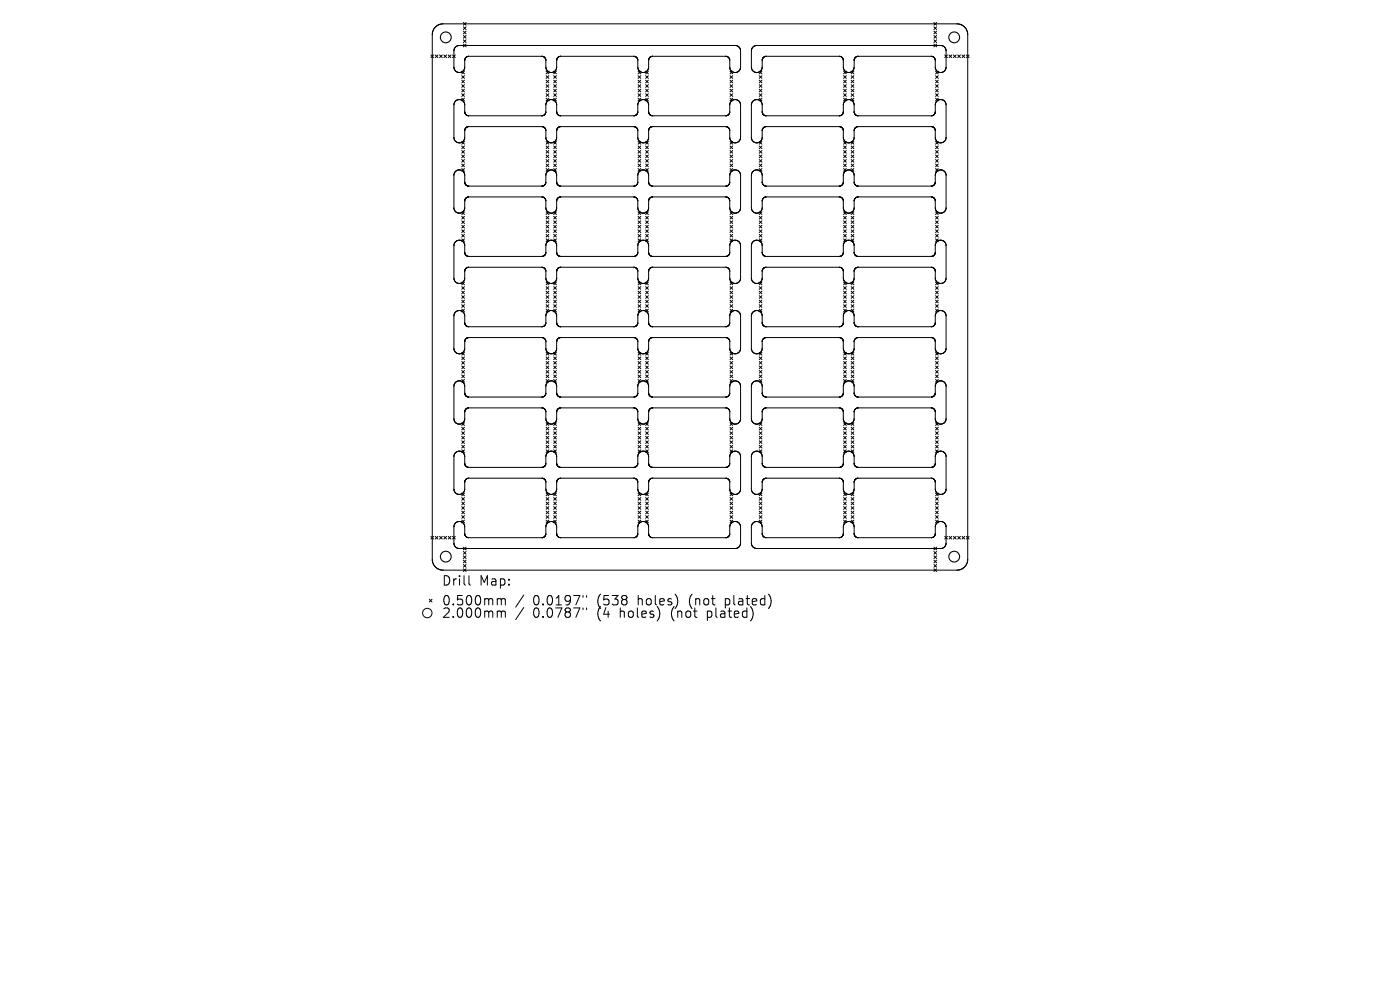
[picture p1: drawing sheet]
<svg xmlns="http://www.w3.org/2000/svg" width="297mm" height="210mm" viewBox="0 0 297 210" stroke-linecap="round" stroke-linejoin="round" font-family="sans-serif">
<defs><g id="words">
<g font-size="2.8">
<text x="93.6" y="124.5">Drill</text>
<text x="101.7" y="124.5">Map:</text>
<text x="93.6" y="128.7">0.500mm</text>
<text x="93.6" y="131.3">2.000mm</text>
<text x="113.1" y="128.7">0.0197&quot;</text>
<text x="113.1" y="131.3">0.0787&quot;</text>
<text x="126.8" y="128.7">(538</text>
<text x="126.8" y="131.3">(4</text>
<text x="131.8" y="131.3">holes)</text>
<text x="135.6" y="128.7">holes)</text>
<text x="142.8" y="131.3">(not</text>
<text x="146.6" y="128.7">(not</text>
<text x="150.7" y="131.3">plated)</text>
<text x="154.5" y="128.7">plated)</text>
</g>
</g></defs>
<g fill="none" stroke="#000" stroke-width=".21">
<path d="M91.4 11.7l.6 .5M91.7 7.1v111.5M91.7 7.1h.1M91.7 6.9v.2M91.8 6.9h-.1M91.8 6.7v.2M91.8 6.7h.1M91.9 6.5l-.1 .2M91.9 6.5h.1M92 6.3l-.1 .2M92 6.3h.1M92 11.7l-.6 .5"/>
<path d="M92.1 6.1l-.1 .2M92.1 6.1h.1M92.2 5.9l-.1 .2M92.2 5.9h.1M92.3 11.7l.6 .5M92.4 5.7l-.2 .2M92.4 5.7h.1M92.5 5.6l-.1 .1M92.5 5.6h.1M92.7 5.5l-.1 .1M92.7 5.4v.1M92.9 11.7l-.6 .5"/>
<path d="M92.9 5.3l-.2 .1M92.9 5.3h.1M93.1 5.2l-.2 .1M93.1 5.2h.1M93.3 11.7l.5 .5M93.3 5.2h-.2M93.3 5.2h.1M93.5 5.1l-.2 .1M93.6 5.1h.1M93.8 5.1h-.2M93.8 5.1h109.4M93.8 5.1h.1"/>
<path d="M93.8 11.7l-.5 .5M94.2 11.7l.5 .5M94.7 11.7l-.5 .5M95.1 11.7l.6 .5M95.7 11.7l-.6 .5M96 11.7l.6 .5M96.5 10.2l-.2 .6v3.5l.2 .5M96.5 14.8v.1M96.5 10.2l.4-.4 .5-.2h58.6l.5 .2 .4 .4M96.5 14.9l.6 .4h.8M96.5 10.2h.1M96.6 11.7l-.6 .5"/>
<path d="M98 18.9l.5 .6M98 15.1l.5 .6M98 16.1l.5 .5M98 17l.5 .6M98 18l.5 .5M98 19.9l.5 .6M98 15.2l-.1 .1M98.3 4.8l.6 .5M98.3 5.7l.6 .6M98.3 6.6l.6 .6M98.3 7.5l.6 .6M98.3 8.4l.6 .6"/>
<path d="M98.3 9.4l.6 .5M98.5 15.1l-.5 .6M98.5 16.1l-.5 .5M98.5 17l-.5 .6M98.5 18l-.5 .5M98.5 18.9l-.5 .6M98.5 19.9l-.5 .6M98.6 12.7v1.8l-.6 .7M98.6 12.7h.1M98.6 12.6v.1M98.6 12.6h.1M98.6 12.5v.1"/>
<path d="M98.6 12.5h.1M98.7 12.4l-.1 .1M98.7 12.4h.1M98.7 12.3v.1M98.8 12.3h-.1M98.8 12.3h.1M98.8 12.2v.1M98.8 12.2h.1M98.9 4.8l-.6 .5M98.9 5.7l-.6 .6M98.9 6.6l-.6 .6M98.9 7.5l-.6 .6"/>
<path d="M98.9 8.4l-.6 .6M98.9 9.4l-.6 .5M98.9 12.1v.1M98.9 12.1h.1M99 12.1h-.1M99 12.1h.1M99 12v.1M99.1 12h-.1M99.1 12h.1M99.2 12h-.1M99.2 12h.1M99.3 12h-.1"/>
<path d="M99.3 12h.1M99.4 11.9l-.1 .1M99.4 11.9h.1M114.9 11.9h-15.5M114.9 11.9h.1M115 11.9h.1M115 11.9l.2 .1M115.2 12h.1M115.4 12.1h.1M115.5 12.1h.1M115.5 12.1l.1 .1M115.6 12.2v.1"/>
<path d="M115.6 12.3h.1M115.7 12.3v.2M115.7 12.5h.1M115.8 12.5v.1M115.8 12.6h.1M115.8 12.6v.1M115.8 12.7h.1M115.8 12.7v.1M115.8 12.8h.1M115.8 12.8v1.5l.3 .7 .7 .4 .9-.3M115.9 15.1l.5 .6M115.9 16.1l.5 .5"/>
<path d="M115.9 17l.5 .6M115.9 18l.5 .5M115.9 18.9l.5 .6M115.9 19.9l.5 .6M116.4 15.1l-.5 .6M116.4 16.1l-.5 .5M116.4 17l-.5 .6M116.4 18l-.5 .5M116.4 18.9l-.5 .6M116.4 19.9l-.5 .6M117.5 15.1l.5 .6M117.5 16.1l.5 .5"/>
<path d="M117.5 17l.5 .6M117.5 18l.5 .5M117.5 18.9l.5 .6M117.5 19.9l.5 .6M117.8 15l-.1 .1M118 15.1l-.5 .6M118 16.1l-.5 .5M118 17l-.5 .6M118 18l-.5 .5M118 18.9l-.5 .6M118 19.9l-.5 .6M118.1 12.7v1.7l-.3 .6"/>
<path d="M118.1 12.7h.1M118.1 12.6v.1M118.1 12.6h.1M118.1 12.5v.1M118.2 12.5h-.1M118.2 12.4v.1M118.2 12.4h.1M118.2 12.3v.1M118.3 12.3h-.1M118.3 12.3h.1M118.3 12.2v.1M118.3 12.2h.1"/>
<path d="M118.4 12.2h-.1M118.4 12.2h.1M118.4 12.1v.1M118.4 12.1h.1M118.5 12.1h-.1M118.5 12.1h.1M118.6 12l-.1 .1M118.6 12h.1M118.7 12h-.1M118.7 12h.1M118.8 12h-.1M118.8 12h.1"/>
<path d="M118.9 11.9l-.1 .1M118.9 11.9h.1M119 11.9h15.4M119 11.9h-.1M134.4 11.9h.1M134.5 11.9h.1M134.5 11.9l.2 .1M134.7 12h.1M134.8 12h.1M134.8 12l.1 .1M134.9 12.1h.1M135 12.1h.1"/>
<path d="M135 12.1v.1M135 12.2h.1M135.1 12.2h.1M135.1 12.2v.1M135.1 12.3h.1M135.2 12.3h.1M135.2 12.4h.1M135.2 12.4v.1M135.2 12.5h.1M135.3 12.5v.1M135.3 12.6h.1M135.3 12.6v.1"/>
<path d="M135.3 12.7h.1M135.3 12.7v.1M135.3 12.8h.1M135.3 12.8v1.6l.3 .6M135.4 15.1l.5 .6M135.4 16.1l.5 .5M135.4 17l.5 .6M135.4 18l.5 .5M135.4 18.9l.5 .6M135.4 19.9l.5 .6M135.6 15l.1 .1M135.9 15.1l-.5 .6"/>
<path d="M135.9 16.1l-.5 .5M135.9 17l-.5 .6M135.9 18l-.5 .5M135.9 18.9l-.5 .6M135.9 19.9l-.5 .6M137 15.1l.5 .6M137 16.1l.5 .5M137 17l.5 .6M137 18l.5 .5M137 18.9l.5 .6M137 19.9l.5 .6M137.4 14.9l-.8 .5-.5-.1-.4-.2"/>
<path d="M137.4 14.8v.1M137.5 15.1l-.5 .6M137.5 16.1l-.5 .5M137.5 17l-.5 .6M137.5 18l-.5 .5M137.5 18.9l-.5 .6M137.5 19.9l-.5 .6M137.6 12.7v1.6l-.2 .5M137.6 12.7h.1M137.6 12.6v.1M137.6 12.6h.1M137.7 12.5l-.1 .1"/>
<path d="M137.7 12.5h.1M137.7 12.4v.1M137.7 12.4h.1M137.7 12.3h.1M137.8 12.3h-.1M137.8 12.3h.1M137.8 12.2v.1M137.8 12.2h.1M137.9 12.2h-.1M137.9 12.1v.1M137.9 12.1h.1M138 12.1h.1"/>
<path d="M138.1 12l-.1 .1M138.1 12h.1M138.2 12h-.1M138.2 12h.1M138.3 12h-.1M138.3 12h.1M138.4 11.9l-.1 .1M138.4 11.9h.1M138.5 11.9h-.1M138.5 11.9h15.4M138.5 11.9h.1M153.9 11.9h.1"/>
<path d="M154 11.9h.1M154 11.9l.1 .1M154.1 12h.1M154.2 12h.1M154.3 12h.1M154.3 12l.1 .1M154.4 12.1h.1M154.5 12.1h.1M154.5 12.1v.1M154.5 12.2h.1M154.6 12.2h.1M154.6 12.3h.1"/>
<path d="M154.7 12.3h.1M154.7 12.3v.1M154.7 12.4h.1M154.7 12.4v.1M154.7 12.5h.1M154.8 12.5h.1M154.8 12.5v.1M154.8 12.6h.1M154.8 12.6v.1M154.8 12.7h.1M154.8 12.7v.1M154.8 12.8h.1"/>
<path d="M154.8 12.8v1.6l.3 .6 .5 .3 .5 .1 .4-.2 .4-.3M154.9 15.1l.5 .6M154.9 16.1l.5 .5M154.9 17l.5 .6M154.9 18l.5 .5M154.9 18.9l.5 .6M154.9 19.9l.5 .6M155.4 15.1l-.5 .6M155.4 16.1l-.5 .5M155.4 17l-.5 .6M155.4 18l-.5 .5M155.4 18.9l-.5 .6"/>
<path d="M155.4 19.9l-.5 .6M156.9 10.2h.1M156.9 10.2l.2 .6v3.5l-.2 .5M156.9 14.8v.1M159.6 10.2l-.2 .6v3.5l.2 .5M159.6 14.8v.1M159.6 10.2l.4-.4 .5-.2h39.1l.5 .2 .4 .4M159.6 14.9l.8 .5 .5-.1 .4-.2M159.6 10.2h.1M161.1 15.1l.5 .6M161.1 16.1l.5 .5M161.1 17l.5 .6"/>
<path d="M161.1 18l.5 .5M161.1 18.9l.5 .6M161.1 19.9l.5 .6M161.4 15l-.1 .1M161.6 15.1l-.5 .6M161.6 16.1l-.5 .5M161.6 17l-.5 .6M161.6 18l-.5 .5M161.6 18.9l-.5 .6M161.6 19.9l-.5 .6M161.7 12.7v1.7l-.3 .6M161.7 12.7h.1"/>
<path d="M161.7 12.6v.1M161.7 12.6h.1M161.7 12.5v.1M161.8 12.5h-.1M161.8 12.4v.1M161.8 12.4h.1M161.8 12.3v.1M161.8 12.3h.1M161.9 12.3h.1M161.9 12.2h.1M162 12.2h-.1M162 12.2h.1"/>
<path d="M162 12.1v.1M162 12.1h.1M162.1 12.1h-.1M162.1 12.1h.1M162.2 12l-.1 .1M162.2 12h.1M162.3 12h-.1M162.3 12h.1M162.4 12h.1M162.5 11.9h.1M162.6 11.9h15.4M162.6 11.9h-.1"/>
<path d="M178 11.9h.1M178.1 11.9h.1M178.1 11.9l.2 .1M178.3 12h.1M178.4 12h.1M178.4 12l.1 .1M178.5 12.1h.1M178.6 12.1h.1M178.6 12.1v.1M178.6 12.2h.1M178.7 12.2h.1M178.7 12.2v.1"/>
<path d="M178.7 12.3h.1M178.8 12.3v.1M178.8 12.4h.1M178.8 12.4v.1M178.8 12.5h.1M178.9 12.5h.1M178.9 12.5v.1M178.9 12.6h.1M178.9 12.6v.1M178.9 12.7h.1M178.9 12.7v.1M178.9 12.8h.1"/>
<path d="M178.9 12.8v1.6l.3 .6M179 15.1l.5 .6M179 16.1l.5 .5M179 17l.5 .6M179 18l.5 .5M179 18.9l.5 .6M179 19.9l.5 .6M179.2 15l.1 .1M179.5 18l-.5 .5M179.5 15.1l-.5 .6M179.5 16.1l-.5 .5M179.5 17l-.5 .6"/>
<path d="M179.5 18.9l-.5 .6M179.5 19.9l-.5 .6M180.6 15.1l.5 .6M180.6 16.1l.5 .5M180.6 17l.5 .6M180.6 18l.5 .5M180.6 18.9l.5 .6M180.6 19.9l.5 .6M181.1 15.1l-.5 .6M181.1 16.1l-.5 .5M181.1 17l-.5 .6M181.1 18l-.5 .5"/>
<path d="M181.1 18.9l-.5 .6M181.1 19.9l-.5 .6M181.2 12.7v1.6l-.3 .7-.7 .4-.9-.3M181.2 12.7h.1M181.2 12.6v.1M181.2 12.6h.1M181.3 12.5l-.1 .1M181.3 12.5h.1M181.3 12.4v.1M181.3 12.4h.1M181.3 12.3h.1M181.4 12.3h-.1"/>
<path d="M181.4 12.3h.1M181.4 12.2v.1M181.4 12.2h.1M181.5 12.1l-.1 .1M181.5 12.1h.1M181.6 12.1h-.1M181.6 12.1h.1M181.7 12l-.1 .1M181.7 12h.1M181.8 12h-.1M181.8 12h.1M181.9 12h-.1"/>
<path d="M181.9 12h.1M182 11.9h.1M182.1 11.9h15.4M182.1 11.9h-.1M197.5 11.9h.1M197.6 11.9h.1M197.7 11.9v.1M197.7 12h.1M197.8 12h.1M197.9 12h.1M198 12v.1M198 12.1h.1"/>
<path d="M198.1 12.1h.1M198.1 12.1v.1M198.1 4.8l.6 .5M198.1 5.7l.6 .6M198.1 6.6l.6 .6M198.1 7.5l.6 .6M198.1 8.4l.6 .6M198.1 9.4l.6 .5M198.1 12.2h.1M198.2 12.2h.1M198.2 12.2v.1M198.2 12.3h.1"/>
<path d="M198.3 12.3h.1M198.3 12.4h.1M198.3 12.4l.1 .1M198.4 12.5h.1M198.4 12.5v.1M198.4 12.6h.1M198.4 12.6v.1M198.4 12.7h.1M198.4 12.7v.1M198.4 12.8h.1M198.4 12.8v1.7l.6 .7M198.5 15.1l.5 .6"/>
<path d="M198.5 16.1l.5 .5M198.5 17l.5 .6M198.5 18l.5 .5M198.5 18.9l.5 .6M198.5 19.9l.5 .6M198.7 9.4l-.6 .5M198.7 4.8l-.6 .5M198.7 5.7l-.6 .6M198.7 6.6l-.6 .6M198.7 7.5l-.6 .6M198.7 8.4l-.6 .6M199 15.2l.1 .1"/>
<path d="M199 19.9l-.5 .6M199 15.1l-.5 .6M199 18l-.5 .5M199 18.9l-.5 .6M199 16.1l-.5 .5M199 17l-.5 .6M200.4 11.7l.6 .5M200.5 14.9l-.6 .4h-.8M200.5 10.2h.1M200.5 10.2l.2 .6v3.5l-.2 .5M200.5 14.8v.1M201 11.7l-.6 .5"/>
<path d="M201.3 11.7l.6 .5M201.9 11.7l-.6 .5M202.3 11.7l.5 .5M202.8 11.7l-.5 .5M203.2 11.7l.5 .5M203.2 5.1h.1M203.2 5.1h.2M203.5 5.1h.1M203.5 5.1l.2 .1M203.7 5.2h.1M203.7 5.2h.2M203.7 11.7l-.5 .5"/>
<path d="M203.9 5.2h.1M203.9 5.2l.2 .1M204.1 5.3h.1M204.1 5.3l.2 .1M204.1 11.7l.6 .5M204.3 5.4v.1M204.3 5.5l.1 .1M204.5 5.6h.1M204.5 5.6l.1 .1M204.6 5.7h.1M204.6 5.7l.2 .2M204.7 11.7l-.6 .5"/>
<path d="M204.8 5.9h.1M204.8 5.9l.1 .2M204.9 6.1h.1M204.9 6.1l.1 .2M205 11.7l.6 .5M205 6.3h.1M205 6.3l.1 .2M205.1 6.5h.1M205.1 6.5l.1 .2M205.2 6.7h.1M205.2 6.7l.1 .2M205.3 6.9h.1"/>
<path d="M205.3 6.9v.2M205.3 7.1h.1M205.3 7.1v111.5M205.6 11.7l-.6 .5M96.6 36.5l-.3 .7v6.9l.3 .7M96.6 36.4v.1M96.7 21.4l-.4 .8v7.1l.2 .5 .4 .4 .5 .1 .5-.1M96.7 36.3l-.1 .1M96.8 21.3l.8-.2 .7 .4M96.8 36.3h-.1M96.8 21.3l-.1 .1M97.9 36.1l-.6-.1-.5 .3"/>
<path d="M97.9 36.1l.1 .1M98 20.8l.5 .6M98 30l.5 .6M98 31l.5 .5M98 31.9l.5 .6M98 32.9l.5 .6M98 33.8l.5 .6M98 34.8l.5 .6M98 35.8l.5 .5M98 36.2l.6 .7v1.8M98 30.2h-.1M98.3 21.5h.1"/>
<path d="M98.3 21.5l.3 .6v1.6M98.5 20.8l-.5 .6M98.5 30l-.5 .6M98.5 31l-.5 .5M98.5 31.9l-.5 .6M98.5 32.9l-.5 .6M98.5 33.8l-.5 .6M98.5 34.8l-.5 .6M98.5 35.8l-.5 .5M98.6 23.7h.1M98.6 23.7v.1M98.6 38.7h.1"/>
<path d="M98.6 27.6v1.8l-.6 .8M98.6 27.6h.1M98.6 23.8h.1M98.6 38.8h.1M98.6 23.8v.1M98.6 38.8v.1M98.6 23.9h.1M98.6 27.5v.1M98.6 27.5h.1M98.6 38.9h.1M98.6 23.9v.1M98.6 38.9l.1 .1"/>
<path d="M98.6 24h.1M98.6 27.4v.1M98.6 27.4h.1M98.7 24h.1M98.7 39h.1M98.7 24v.1M98.7 27.3l-.1 .1M98.7 27.3h.1M98.7 24.1h.1M98.7 24.1v.1M98.7 39v.1M98.7 24.2h.1"/>
<path d="M98.7 39.1h.1M98.8 27.2l-.1 .1M98.8 39.1h.1M98.8 24.2h.1M98.8 27.2h.1M98.8 24.2v.1M98.8 39.2h.1M98.8 24.3h.1M98.8 27.1v.1M98.9 39.2v.1M98.9 24.3h.1M98.9 24.3v.1"/>
<path d="M98.9 27.1h.1M98.9 39.3h.1M98.9 24.4h.1M98.9 27v.1M98.9 27h.1M99 27h-.1M99 39.3v.1M99 24.4h.1M99 39.4h.1M99 24.4l.1 .1M99 27h.1M99.1 39.4h.1"/>
<path d="M99.1 24.5h.1M99.1 27h-.1M99.1 26.9v.1M99.2 39.4h.1M99.2 24.5h.1M99.2 26.9h-.1M99.2 39.4v.1M99.2 39.5h.1M99.2 26.9h.1M99.3 24.5h.1M99.3 39.5h.1M99.3 24.5v.1"/>
<path d="M99.3 26.9h-.1M99.3 26.9h.1M99.3 24.6h.1M99.4 39.5h.1M99.4 24.6h.1M99.4 26.9h-.1M99.4 26.9h.1M99.5 39.5h15.4M99.5 24.6h15.4M114.9 26.9h-15.5M114.9 26.9h.1M114.9 39.5h.1"/>
<path d="M114.9 24.6h.1M115 26.9h.1M115 39.5h-.1M115 24.6h-.1M115 24.6h.1M115 39.5h.1M115.1 24.6h-.1M115.1 39.5h-.1M115.1 39.5h.1M115.1 24.6h.1M115.1 26.9h.1M115.1 24.5v.1"/>
<path d="M115.2 24.5h-.1M115.2 26.9h.1M115.2 39.4l-.1 .1M115.2 39.4h.1M115.2 24.5h.1M115.3 26.9h.1M115.3 26.9v.1M115.3 39.4h-.1M115.3 39.4h.1M115.3 27h.1M115.4 27h.1M115.4 24.4l-.1 .1"/>
<path d="M115.4 39.4h-.1M115.4 39.3v.1M115.4 24.4h.1M115.5 24.4h-.1M115.5 39.3h-.1M115.5 27h.1M115.5 39.3h.1M115.5 27v.1M115.5 24.4h.1M115.5 27.1h.1M115.5 24.3v.1M115.5 27.1l.1 .1"/>
<path d="M115.5 39.2v.1M115.5 24.3h.1M115.6 24.3h-.1M115.6 24.3h.1M115.6 39.2h-.1M115.6 27.2h.1M115.6 39.2h.1M115.6 27.2l.1 .1M115.6 24.2v.1M115.6 39.1h.1M115.6 24.2h.1M115.7 24.2h-.1"/>
<path d="M115.7 39.1h-.1M115.7 24.2h.1M115.7 39.1h.1M115.7 27.3h.1M115.7 27.3v.1M115.7 24.1v.1M115.7 39v.1M115.7 24.1h.1M115.7 39h.1M115.7 27.4h.1M115.7 38.9v.1M115.7 24v.1"/>
<path d="M115.7 24h.1M115.8 38.9h-.1M115.8 27.5h.1M115.8 23.9l-.1 .1M115.8 38.8v.1M115.8 38.8h.1M115.8 23.9h.1M115.8 27.5v.1M115.8 23.8v.1M115.8 38.7v.1M115.8 23.8h.1M115.8 27.6h.1"/>
<path d="M115.8 27.6v.1M115.8 38.7h.1M115.8 23.7v.1M115.8 27.7h.1M115.8 38.6l.1-1.9 .4-.5 .6-.2 .7 .2 .4 .5 .1 2M115.8 27.7v1.6l.2 .5M115.9 32.9l.5 .6M115.9 20.8l.5 .6M115.9 30l.5 .6M115.9 31l.5 .5M115.9 31.9l.5 .6M115.9 33.8l.5 .6"/>
<path d="M115.9 34.8l.5 .6M115.9 35.8l.5 .5M116 29.8l.1 .1M116.1 29.9l.1 .1M116.2 30h.1M116.4 20.8l-.5 .6M116.4 30l-.5 .6M116.4 31l-.5 .5M116.4 31.9l-.5 .6M116.4 32.9l-.5 .6M116.4 33.8l-.5 .6M116.4 34.8l-.5 .6"/>
<path d="M116.4 35.8l-.5 .5M117.5 20.8l.5 .6M117.5 30l.5 .6M117.5 31l.5 .5M117.5 31.9l.5 .6M117.5 32.9l.5 .6M117.5 33.8l.5 .6M117.5 34.8l.5 .6M117.5 35.8l.5 .5M117.8 29.9l-.7 .4-.9-.3M117.9 29.8l-.1 .1M118 20.8l-.5 .6"/>
<path d="M118 30l-.5 .6M118 31l-.5 .5M118 31.9l-.5 .6M118 32.9l-.5 .6M118 33.8l-.5 .6M118 34.8l-.5 .6M118 35.8l-.5 .5M118.1 23.7l-.1-1.9-.4-.5-.7-.2-.6 .2-.4 .5-.1 1.9M118.1 38.7h.1M118.1 23.7v.1M118.1 23.8h.1M118.1 27.6v1.7l-.2 .5"/>
<path d="M118.1 27.6h.1M118.1 38.7v.1M118.1 23.8v.1M118.1 38.8h.1M118.1 23.9h.1M118.1 27.5v.1M118.1 38.8v.1M118.1 27.5h.1M118.1 23.9v.1M118.1 27.4v.1M118.1 38.9h.1M118.1 27.4h.1"/>
<path d="M118.2 24h.1M118.2 38.9v.1M118.2 24v.1M118.2 39h.1M118.2 27.3v.1M118.2 27.3h.1M118.2 24.1h.1M118.2 39l.1 .1M118.2 24.1v.1M118.2 24.2h.1M118.3 39.1h.1M118.3 24.2l.1 .1"/>
<path d="M118.3 27.2l-.1 .1M118.3 27.2h.1M118.3 39.2h.1M118.3 39.2l.1 .1M118.4 27.1l-.1 .1M118.4 24.3h.1M118.4 24.3v.1M118.4 27.1h.1M118.4 39.3h.1M118.4 27v.1M118.4 24.4h.1M118.4 27h.1"/>
<path d="M118.5 27h-.1M118.5 24.4h.1M118.5 39.3h.1M118.5 39.3l.1 .1M118.5 24.4l.1 .1M118.5 27h.1M118.6 24.5h.1M118.6 27h-.1M118.6 39.4h.1M118.6 26.9v.1M118.7 24.5h.1M118.7 39.4h.1"/>
<path d="M118.7 39.4l.1 .1M118.7 26.9h-.1M118.7 26.9h.1M118.8 24.5h.1M118.8 39.5h.1M118.8 24.5l.1 .1M118.8 26.9h.1M118.9 24.6h.1M118.9 39.5h.1M118.9 26.9h-.1M118.9 26.9h.1M134.4 26.9h-15.5"/>
<path d="M134.4 26.9h.1M134.5 26.9h.1M134.5 39.5h-15.5M134.5 24.6h-15.5M134.5 39.5h.1M134.5 24.6h.1M134.6 24.6h-.1M134.6 39.5h-.1M134.6 39.5h.1M134.6 24.6h.1M134.6 26.9h.1M134.6 24.5v.1"/>
<path d="M134.7 24.5h-.1M134.7 39.4l-.1 .1M134.7 39.4h.1M134.7 26.9h.1M134.7 24.5h.1M134.8 24.5h-.1M134.8 39.4h-.1M134.8 39.4h.1M134.8 26.9v.1M134.8 24.5h.1M134.8 27h.1M134.9 39.4h-.1"/>
<path d="M134.9 24.5h-.1M134.9 39.4h.1M134.9 24.4v.1M134.9 27h.1M134.9 24.4h.1M134.9 39.3v.1M134.9 39.3h.1M135 27h.1M135 39.3h-.1M135 24.4h-.1M135 39.3h.1M135 24.4h.1"/>
<path d="M135 27v.1M135 24.3v.1M135 39.2v.1M135 24.3h.1M135 27.1h.1M135.1 27.1h.1M135.1 27.1v.1M135.1 39.2h-.1M135.1 24.3h-.1M135.1 24.3h.1M135.1 39.2h.1M135.1 27.2h.1"/>
<path d="M135.1 27.2l.1 .1M135.1 24.2v.1M135.2 39.1l-.1 .1M135.2 39.1h.1M135.2 24.2h.1M135.2 27.3h.1M135.2 27.3v.1M135.2 24.1v.1M135.2 39v.1M135.2 39h.1M135.2 24.1h.1M135.2 24v.1"/>
<path d="M135.2 24h.1M135.2 27.4h.1M135.3 27.4v.1M135.3 24h-.1M135.3 38.9l-.1 .1M135.3 24h.1M135.3 38.9h.1M135.3 27.5h.1M135.3 27.5v.1M135.3 23.9v.1M135.3 38.8v.1M135.3 23.9h.1"/>
<path d="M135.3 27.6h.1M135.3 38.8h.1M135.3 23.8h.1M135.3 27.6v.1M135.3 38.7h.1M135.3 27.7h.1M135.3 23.7l.1-1.9 .4-.5 .7-.2 .6 .2 .4 .5 .1 1.9M135.3 23.7v.1M135.3 38.6l.1-1.9 .4-.5 .7-.2 .6 .2 .4 .5 .1 2M135.3 27.7v1.6l.3 .6 .7 .4 .9-.3M135.3 38.6v.1M135.4 33.8l.5 .6"/>
<path d="M135.4 20.8l.5 .6M135.4 30l.5 .6M135.4 31l.5 .5M135.4 31.9l.5 .6M135.4 32.9l.5 .6M135.4 34.8l.5 .6M135.4 35.8l.5 .5M135.9 20.8l-.5 .6M135.9 30l-.5 .6M135.9 31l-.5 .5M135.9 31.9l-.5 .6M135.9 32.9l-.5 .6"/>
<path d="M135.9 33.8l-.5 .6M135.9 34.8l-.5 .6M135.9 35.8l-.5 .5M137 20.8l.5 .6M137 30l.5 .6M137 31l.5 .5M137 31.9l.5 .6M137 32.9l.5 .6M137 33.8l.5 .6M137 34.8l.5 .6M137 35.8l.5 .5M137.2 30h.1"/>
<path d="M137.3 29.9l-.1 .1M137.4 29.8l-.1 .1M137.5 20.8l-.5 .6M137.5 35.8l-.5 .5M137.5 30l-.5 .6M137.5 31l-.5 .5M137.5 31.9l-.5 .6M137.5 32.9l-.5 .6M137.5 33.8l-.5 .6M137.5 34.8l-.5 .6M137.6 23.7v.1M137.6 38.7h.1"/>
<path d="M137.6 23.8h.1M137.6 27.6v1.7l-.2 .5M137.6 27.6h.1M137.6 38.7v.1M137.6 23.8v.1M137.6 38.8h.1M137.6 23.9h.1M137.6 27.5v.1M137.6 27.5h.1M137.6 38.8v.1M137.6 38.9h.1M137.6 24h.1"/>
<path d="M137.6 38.9l.1 .1M137.7 27.4l-.1 .1M137.7 27.4h.1M137.7 24h.1M137.7 24v.1M137.7 39h.1M137.7 24.1h.1M137.7 39v.1M137.7 27.3v.1M137.7 24.1v.1M137.7 27.3h.1M137.7 24.2h.1"/>
<path d="M137.7 39.1h.1M137.8 39.1h.1M137.8 27.2l-.1 .1M137.8 24.2h.1M137.8 39.2h.1M137.8 27.2h.1M137.8 24.2v.1M137.8 24.3h.1M137.8 27.1v.1M137.8 39.2l.1 .1M137.8 27.1h.1M137.9 39.3h.1"/>
<path d="M137.9 27.1h-.1M137.9 24.4h.1M137.9 27.1h.1M137.9 27v.1M137.9 27h.1M138 27h-.1M138 27h.1M138 39.3h.1M138 24.4h.1M138 24.4l.2 .1M138 39.4h.1M138.1 27h-.1"/>
<path d="M138.1 39.4h.1M138.1 26.9v.1M138.1 26.9h.1M138.2 24.5h.1M138.2 39.4h.1M138.2 26.9h-.1M138.2 39.4v.1M138.2 26.9h.1M138.3 39.5h.1M138.3 26.9h-.1M138.3 24.5h.1M138.3 24.5l.1 .1"/>
<path d="M138.3 26.9h.1M138.4 24.6h.1M138.4 39.5h.1M138.4 39.5h15.6M138.4 24.6h15.5M138.4 26.9h-.1M138.4 26.9h.1M153.9 26.9h-15.5M153.9 26.9h.1M154 26.9h.1M154 24.6h-.1M154 39.5h.1"/>
<path d="M154 24.6h.1M154.1 39.5h-.1M154.1 39.5h.1M154.1 24.6h.1M154.1 26.9h.1M154.2 24.5l-.1 .1M154.2 24.5h.1M154.2 39.4l-.1 .1M154.2 26.9h.1M154.2 39.4h.1M154.3 26.9h.1M154.3 24.5h-.1"/>
<path d="M154.3 39.4h-.1M154.3 39.4h.1M154.3 26.9v.1M154.3 24.5h.1M154.3 27h.1M154.4 24.5h-.1M154.4 39.4h-.1M154.4 39.4h.1M154.4 24.4v.1M154.4 27h.1M154.4 24.4h.1M154.5 24.4h-.1"/>
<path d="M154.5 39.3h-.1M154.5 27h.1M154.5 24.4h.1M154.5 27v.1M154.5 39.3h.1M154.5 24.3v.1M154.5 27.1h.1M154.5 24.3h.1M154.5 39.2v.1M154.6 27.1h.1M154.6 39.2h.1M154.6 27.1v.1"/>
<path d="M154.6 24.3h-.1M154.6 24.3h.1M154.6 27.2h.1M154.6 24.2v.1M154.7 24.2h-.1M154.7 39.1l-.1 .1M154.7 27.2v.1M154.7 39.1h.1M154.7 24.1v.1M154.7 39v.1M154.7 27.3h.1M154.7 24.1h.1"/>
<path d="M154.7 27.3v.1M154.7 39h.1M154.7 24v.1M154.7 27.4h.1M154.7 24h.1M154.8 27.4h.1M154.8 27.4v.2M154.8 38.9l-.1 .1M154.8 24h-.1M154.8 38.9h.1M154.8 24h.1M154.8 38.8v.1"/>
<path d="M154.8 23.9v.1M154.8 23.9h.1M154.8 38.8h.1M154.8 27.6h.1M154.8 23.8v.1M154.8 38.7v.1M154.8 23.8h.1M154.8 27.6v.1M154.8 38.7h.1M154.8 27.7h.1M154.8 23.7v.1M154.8 27.7v1.7l.5 .7"/>
<path d="M154.8 38.6v.1M154.9 20.8l.5 .6M154.9 30l.5 .6M154.9 31l.5 .5M154.9 31.9l.5 .6M154.9 32.9l.5 .6M154.9 33.8l.5 .6M154.9 34.8l.5 .6M154.9 35.8l.5 .5M155.1 21.5l-.3 .6v1.6M155.1 21.5h.1M155.3 36.2l-.5 .8v1.6"/>
<path d="M155.3 30.1h.1M155.4 36.2l.6-.2 .6 .3M155.4 36.2h-.1M155.4 35.8l-.5 .5M155.4 20.8l-.5 .6M155.4 30l-.5 .6M155.4 31l-.5 .5M155.4 31.9l-.5 .6M155.4 32.9l-.5 .6M155.4 33.8l-.5 .6M155.4 34.8l-.5 .6M156.6 21.3l-.8-.2-.7 .4"/>
<path d="M156.6 21.3l.1 .1M156.6 36.3h.1M156.7 21.4l.4 .8v7.1l-.2 .5-.4 .4-.6 .1-.5-.2M156.7 36.3l.1 .1M156.8 36.4v.1M156.8 36.5l.3 .7v6.9l-.3 .7M159.6 29.8l.1 .1M159.7 29.9l.1 .1M159.8 30h.1M161.1 33.8l.5 .6M161.1 20.8l.5 .6M161.1 30l.5 .6"/>
<path d="M161.1 31l.5 .5M161.1 31.9l.5 .6M161.1 32.9l.5 .6M161.1 34.8l.5 .6M161.1 35.8l.5 .5M161.6 20.8l-.5 .6M161.6 35.8l-.5 .5M161.6 30l-.5 .6M161.6 31l-.5 .5M161.6 31.9l-.5 .6M161.6 32.9l-.5 .6M161.6 33.8l-.5 .6"/>
<path d="M161.6 34.8l-.5 .6M161.7 38.6h.1M161.7 38.6v-1.5l-.3-.6-.7-.5-.9 .3-.3 .4-.1 .5v6.9l.4 .9 .9 .2 .7-.4 .3-.6v-1.6M161.7 23.7v-1.5l-.3-.7-.7-.4-.9 .3-.3 .4-.1 .5v6.9l.2 .6M161.7 23.7h.1M161.7 38.6v.1M161.7 38.7h.1M161.7 23.7v.1M161.7 23.8h.1M161.7 27.6v1.7l-.3 .6-.7 .4-.9-.3M161.7 27.6h.1M161.7 23.8v.1"/>
<path d="M161.7 38.7v.1M161.7 38.8h.1M161.7 27.5v.1M161.7 23.9h.1M161.7 27.5h.1M161.7 38.8v.1M161.7 23.9l.1 .1M161.7 27.4v.1M161.7 38.9h.1M161.8 24h.1M161.8 27.4h.1M161.8 38.9v.1"/>
<path d="M161.8 24v.1M161.8 39h.1M161.8 24.1h.1M161.8 39v.1M161.8 24.1v.1M161.8 27.3v.1M161.8 27.3h.1M161.8 39.1h.1M161.9 27.2l-.1 .1M161.9 24.2h.1M161.9 39.1h.1M161.9 27.2h.1"/>
<path d="M161.9 39.2h.1M161.9 24.2v.1M161.9 39.2l.1 .1M161.9 24.3h.1M162 27.1h-.1M162 27.1h.1M162 39.3h.1M162 24.3v.1M162 24.4h.1M162 27v.1M162 27h.1M162.1 24.4h.1"/>
<path d="M162.1 39.3h.1M162.1 27h-.1M162.1 39.3l.1 .1M162.1 27h.1M162.1 24.5h.1M162.2 27h-.1M162.2 24.5h.1M162.2 39.4h.1M162.2 26.9v.1M162.3 24.5h.1M162.3 39.4h.1M162.3 39.4l.1 .1"/>
<path d="M162.3 26.9h-.1M162.3 26.9h.1M162.4 39.5h.1M162.4 24.5h.1M162.4 24.5l.1 .1M162.4 26.9h.1M162.5 39.5h.1M162.5 24.6h.1M162.5 26.9h-.1M162.5 26.9h.1M162.6 26.9h15.4M162.6 39.5h15.4"/>
<path d="M162.6 24.6h15.4M162.6 26.9h-.1M178 26.9h.1M178.1 39.5h-.1M178.1 26.9h.1M178.1 24.6h-.1M178.1 39.5h.1M178.1 24.6h.1M178.2 24.6h-.1M178.2 24.6h.1M178.2 39.5h-.1M178.2 26.9h.1"/>
<path d="M178.2 39.5h.1M178.2 24.5v.1M178.3 24.5h-.1M178.3 39.4l-.1 .1M178.3 39.4h.1M178.3 26.9h.1M178.3 24.5h.1M178.4 24.5h-.1M178.4 39.4h-.1M178.4 39.4h.1M178.4 26.9h.1M178.4 24.5h.1"/>
<path d="M178.4 27h.1M178.5 39.4h-.1M178.5 39.4h.1M178.5 24.4l-.1 .1M178.5 27h.1M178.5 39.3v.1M178.5 24.4h.1M178.6 39.3h-.1M178.6 24.4h-.1M178.6 27h.1M178.6 39.3h.1M178.6 24.4h.1"/>
<path d="M178.6 27v.1M178.6 24.3v.1M178.6 39.2v.1M178.6 27.1h.1M178.6 24.3h.1M178.7 27.1h.1M178.7 39.2h.1M178.7 27.1v.1M178.7 27.2h.1M178.7 24.2l-.1 .1M178.8 24.2h-.1M178.8 27.2v.1"/>
<path d="M178.8 39l-.1 .2M178.8 24.1v.1M178.8 27.3h.1M178.8 24.1h.1M178.8 39h.1M178.8 27.3v.1M178.8 24v.1M178.8 27.4h.1M178.8 24h.1M178.9 27.4h.1M178.9 27.4v.1M178.9 24h-.1"/>
<path d="M178.9 38.9l-.1 .1M178.9 38.9h.1M178.9 24h.1M178.9 38.8v.1M178.9 23.9v.1M178.9 27.5h.1M178.9 38.8h.1M178.9 23.9h.1M178.9 27.5v.1M178.9 27.6h.1M178.9 38.7v.1M178.9 23.8v.1"/>
<path d="M178.9 27.6v.1M178.9 23.8h.1M178.9 38.7h.1M178.9 23.7v.1M178.9 27.7h.1M178.9 27.7v1.6l.2 .5M178.9 38.6v.1M179 35.8l.5 .5M179 20.8l.5 .6M179 30l.5 .6M179 31l.5 .5M179 31.9l.5 .6"/>
<path d="M179 32.9l.5 .6M179 33.8l.5 .6M179 34.8l.5 .6M179.1 29.8l.1 .1M179.2 29.9l.7 .4 .9-.3M179.5 31.9l-.5 .6M179.5 20.8l-.5 .6M179.5 35.8l-.5 .5M179.5 30l-.5 .6M179.5 31l-.5 .5M179.5 32.9l-.5 .6M179.5 33.8l-.5 .6"/>
<path d="M179.5 34.8l-.5 .6M180.6 20.8l.5 .6M180.6 30l.5 .6M180.6 31l.5 .5M180.6 31.9l.5 .6M180.6 32.9l.5 .6M180.6 33.8l.5 .6M180.6 34.8l.5 .6M180.6 35.8l.5 .5M180.8 30h.1M180.9 29.9l-.1 .1M181 29.8l-.1 .1"/>
<path d="M181.1 20.8l-.5 .6M181.1 30l-.5 .6M181.1 31l-.5 .5M181.1 31.9l-.5 .6M181.1 32.9l-.5 .6M181.1 33.8l-.5 .6M181.1 34.8l-.5 .6M181.1 35.8l-.5 .5M181.2 23.7l-.1-1.9-.5-.5-.5-.2-.7 .2-.4 .5-.1 1.9M181.2 38.6l-.1-1.9-.4-.5-.6-.2-.7 .2-.4 .5-.1 1.9M181.2 23.7h.1M181.2 38.6h.1"/>
<path d="M181.2 38.6v.1M181.2 38.7h.1M181.2 23.8h.1M181.2 27.6v1.7l-.2 .5M181.2 27.6h.1M181.2 23.8v.1M181.2 38.7v.1M181.2 38.8h.1M181.2 27.5v.1M181.2 23.9h.1M181.2 38.8l.1 .1M181.2 27.5h.1"/>
<path d="M181.2 23.9l.1 .1M181.3 27.4l-.1 .1M181.3 38.9h.1M181.3 27.4h.1M181.3 24h.1M181.3 38.9v.1M181.3 39h.1M181.3 24v.1M181.3 27.3v.1M181.3 27.3h.1M181.3 24.1h.1M181.3 39l.1 .1"/>
<path d="M181.3 24.1l.1 .1M181.4 27.2l-.1 .1M181.4 24.2h.1M181.4 27.2h.1M181.4 39.1h.1M181.4 39.2h.1M181.4 24.2v.1M181.4 27.1v.1M181.4 39.2l.1 .1M181.4 24.3h.1M181.5 24.3h.1M181.5 27.1h-.1"/>
<path d="M181.5 27.1h.1M181.5 39.3h.1M181.5 24.3v.1M181.5 24.4h.1M181.5 27v.1M181.5 27h.1M181.6 24.4h.1M181.6 39.3h.1M181.6 27h-.1M181.6 27h.1M181.6 39.4h.1M181.6 24.4v.1"/>
<path d="M181.7 24.5h.1M181.7 39.4h.1M181.7 26.9l-.1 .1M181.7 26.9h.1M181.8 24.5h.1M181.8 26.9h-.1M181.8 26.9h.1M181.8 39.4h.1M181.8 39.4l.1 .1M181.9 26.9h-.1M181.9 39.5h.1M181.9 24.5h.1"/>
<path d="M181.9 24.5l.1 .1M181.9 26.9h.1M182 24.6h.1M182 26.9h.1M182 39.5h.1M182.1 26.9h15.4M182.1 24.6h15.4M182.1 26.9h-.1M197.5 26.9h.1M197.6 24.6h-.1M197.6 26.9h.1M197.6 39.5h-15.5"/>
<path d="M197.6 39.5h.1M197.6 24.6h.1M197.7 24.6h-.1M197.7 26.9h.1M197.7 39.5h-.1M197.7 39.5h.1M197.7 24.5v.1M197.7 24.5h.1M197.8 24.5h-.1M197.8 24.5h.1M197.8 39.4l-.1 .1M197.8 26.9h.1"/>
<path d="M197.8 39.4h.1M197.9 24.5h-.1M197.9 24.5h.1M197.9 26.9h.1M197.9 39.4h-.1M197.9 26.9l.1 .1M197.9 39.4h.1M198 24.5h-.1M198 27h.1M198 24.4v.1M198 39.4h-.1M198 39.3v.1"/>
<path d="M198.1 24.4h-.1M198.1 39.3h-.1M198.1 27h.1M198.1 24.4h.1M198.1 39.3h.1M198.1 27v.1M198.1 24.3v.1M198.1 27.1h.1M198.1 24.3h.1M198.2 27.1h.1M198.2 39.2h-.1M198.2 27.1v.1"/>
<path d="M198.2 39.2h.1M198.2 24.3h-.1M198.2 24.3h.1M198.2 27.2h.1M198.2 27.2l.1 .1M198.3 24.2l-.1 .1M198.3 24.2h.1M198.3 39.1l-.1 .1M198.3 39.1h.1M198.3 27.3h.1M198.3 24.1v.1M198.3 39v.1"/>
<path d="M198.3 39h.1M198.3 24.1h.1M198.3 27.3l.1 .1M198.3 24v.1M198.3 24h.1M198.4 27.4h.1M198.4 27.4v.1M198.4 38.9l-.1 .1M198.4 24h-.1M198.4 24h.1M198.4 38.9h.1M198.4 38.8v.1"/>
<path d="M198.4 23.9v.1M198.4 38.8h.1M198.4 27.5h.1M198.4 23.9h.1M198.4 27.5v.1M198.4 27.6h.1M198.4 23.8v.1M198.4 38.7v.1M198.4 23.8h.1M198.4 27.6v.1M198.4 38.7h.1M198.4 27.7h.1"/>
<path d="M198.4 23.7v.1M198.4 27.7v1.7l.6 .8M198.4 38.6v.1M198.5 31.9l.5 .6M198.5 32.9l.5 .6M198.5 20.8l.5 .6M198.5 30l.5 .6M198.5 31l.5 .5M198.5 33.8l.5 .6M198.5 34.8l.5 .6M198.5 35.8l.5 .5M198.7 21.5l-.3 .6v1.6"/>
<path d="M198.7 21.5h.1M199 36.2l-.6 .7v1.7M199 30.2h.1M199 34.8l-.5 .6M199 32.9l-.5 .6M199 20.8l-.5 .6M199 30l-.5 .6M199 31l-.5 .5M199 31.9l-.5 .6M199 33.8l-.5 .6M199 35.8l-.5 .5M199.1 36.1l.6-.1 .5 .3"/>
<path d="M199.1 36.1l-.1 .1M200.2 21.3l-.8-.2-.7 .4M200.2 21.3l.1 .1M200.2 36.3h.1M200.3 21.4l.4 .8v7.1l-.2 .5-.4 .4-.5 .1-.5-.1M200.3 36.3l.1 .1M200.4 36.4v.1M200.4 36.5l.3 .7v6.9l-.3 .7M96.6 44.8h.1M96.6 44.8l.1 .2M96.7 45h.1M96.8 45l.5 .2 .6-.1"/>
<path d="M97.9 51.1l-.5-.1-.4 .1-.5 .3-.2 .5v7.1l.2 .6 .5 .4 .7 .1 .6-.3M97.9 51.1h.1M98 49.7l.5 .6M98 44.9l.5 .6M98 45.9l.5 .6M98 46.8l.5 .6M98 47.8l.5 .6M98 48.8l.5 .5M98 50.7l.5 .5M98 59.8l.5 .6M98 51.1l.6 .7v1.8M98 45.1h-.1"/>
<path d="M98.3 59.8h.1M98.5 44.9l-.5 .6M98.5 45.9l-.5 .6M98.5 46.8l-.5 .6M98.5 47.8l-.5 .6M98.5 48.8l-.5 .5M98.5 49.7l-.5 .6M98.5 50.7l-.5 .5M98.5 59.8l-.5 .6M98.6 42.6v1.7l-.6 .8M98.6 57.6v1.6l-.3 .6M98.6 42.6h.1"/>
<path d="M98.6 53.6h.1M98.6 57.5v.1M98.6 53.6v.1M98.6 57.5h.1M98.6 42.5h.1M98.6 53.7h.1M98.6 57.4h.1M98.6 53.7v.1M98.6 42.4v.1M98.6 42.4h.1M98.6 57.3v.1M98.6 53.8h.1"/>
<path d="M98.6 53.8l.1 .1M98.6 57.3h.1M98.6 42.3v.1M98.6 42.3h.1M98.7 53.9h.1M98.7 57.2l-.1 .1M98.7 42.3h-.1M98.7 42.2v.1M98.7 57.2h.1M98.7 53.9v.1M98.7 54h.1M98.7 57.1v.1"/>
<path d="M98.7 57.1h.1M98.8 57l-.1 .1M98.8 54.1h.1M98.8 42.1l-.1 .1M98.8 42.1h.1M98.8 57h.1M98.8 42v.1M98.8 54.2h.1M98.9 54.2h.1M98.9 42h.1M98.9 56.9l-.1 .1M98.9 56.9h.1"/>
<path d="M98.9 54.2l.1 .1M98.9 41.9v.1M99 54.3h.1M99 56.8l-.1 .1M99 41.9h-.1M99 41.9h.1M99 56.8h.1M99.1 41.9h-.1M99.1 56.8h-.1M99.1 56.8h.1M99.1 54.3h.1M99.1 41.9h.1"/>
<path d="M99.1 41.8v.1M99.2 41.8h-.1M99.2 54.3v.1M99.2 56.7l-.1 .1M99.2 41.8h.1M99.2 56.7h.1M99.2 54.4h.1M99.3 56.7h-.1M99.3 41.8h-.1M99.3 54.4h.1M99.3 56.7h.1M99.3 41.8h.1"/>
<path d="M99.4 54.4h.1M99.4 41.8h-.1M99.4 56.7h-.1M99.4 41.8h.1M99.4 56.7h.1M114.9 56.7h-15.5M114.9 41.8h-15.5M114.9 56.7h.1M114.9 41.8h.1M115 41.8h.1M115 56.7h.1M115 54.4h-15.5"/>
<path d="M115 54.4h.1M115.1 54.4h-.1M115.1 54.4h.1M115.1 56.7h.1M115.1 41.8h.1M115.2 56.7h.1M115.2 41.8h.1M115.2 54.4h-.1M115.2 54.4h.1M115.2 56.7l.1 .1M115.2 54.3v.1M115.2 54.3h.1"/>
<path d="M115.3 56.8h.1M115.3 41.8v.1M115.3 54.3h-.1M115.3 54.3h.1M115.3 41.9h.1M115.4 56.8h.1M115.4 54.3h-.1M115.4 54.3h.1M115.4 41.9h.1M115.4 56.8l.1 .1M115.5 41.9v.1M115.5 54.2l-.1 .1"/>
<path d="M115.5 54.2h.1M115.5 42h.1M115.5 56.9h.1M115.5 42l.1 .1M115.5 56.9l.1 .1M115.6 57h.1M115.6 54.1l-.1 .1M115.6 54.1h.1M115.6 57v.1M115.6 42.1h.1M115.6 42.1l.1 .1M115.6 57.1h.1"/>
<path d="M115.7 57.1h.1M115.7 42.2h.1M115.7 54l-.1 .1M115.7 54h.1M115.7 57.1v.1M115.7 53.9v.1M115.7 42.2v.1M115.7 57.2h.1M115.7 53.9h.1M115.7 57.2v.1M115.7 42.3h.1M115.7 53.8v.1"/>
<path d="M115.7 53.8h.1M115.7 57.3h.1M115.7 42.3l.1 .1M115.8 57.3h.1M115.8 57.3v.1M115.8 42.4h.1M115.8 53.8h.1M115.8 57.4h.1M115.8 53.7v.1M115.8 42.4v.1M115.8 42.5h.1M115.8 53.7h.1"/>
<path d="M115.8 42.5v.1M115.8 57.4v.1M115.8 42.6h.1M115.8 57.5h.1M115.8 57.5l.1 1.9 .4 .5 .6 .2 .6-.1 .5-.5 .1-1.9M115.8 53.6v.1M115.8 42.6l.1 1.9 .4 .5 .6 .2 .7-.2 .4-.4 .1-2M115.8 53.6h.1M115.9 44.9l.5 .6M115.9 45.9l.5 .6M115.9 46.8l.5 .6M115.9 47.8l.5 .6"/>
<path d="M115.9 48.8l.5 .5M115.9 49.7l.5 .6M115.9 50.7l.5 .5M115.9 59.8l.5 .6M116 51.4l-.2 .6v1.6M116.1 51.4h-.1M116.2 51.3l-.1 .1M116.2 51.2l.9-.2 .7 .4M116.2 51.2v.1M116.4 44.9l-.5 .6M116.4 45.9l-.5 .6M116.4 46.8l-.5 .6"/>
<path d="M116.4 47.8l-.5 .6M116.4 48.8l-.5 .5M116.4 49.7l-.5 .6M116.4 50.7l-.5 .5M116.4 59.8l-.5 .6M117.5 44.9l.5 .6M117.5 45.9l.5 .6M117.5 46.8l.5 .6M117.5 47.8l.5 .6M117.5 48.8l.5 .5M117.5 49.7l.5 .6M117.5 50.7l.5 .5"/>
<path d="M117.5 59.8l.5 .6M117.8 51.4h.1M117.9 51.4l.2 .6v1.6M118 44.9l-.5 .6M118 45.9l-.5 .6M118 46.8l-.5 .6M118 47.8l-.5 .6M118 48.8l-.5 .5M118 49.7l-.5 .6M118 50.7l-.5 .5M118 59.8l-.5 .6M118.1 57.5v.1"/>
<path d="M118.1 53.6h.1M118.1 42.6h.1M118.1 53.6v.1M118.1 57.5h.1M118.1 42.5h.1M118.1 57.4v.1M118.1 53.7h.1M118.1 57.4h.1M118.1 42.4v.1M118.1 53.7v.1M118.1 42.4h.1M118.1 57.3v.1"/>
<path d="M118.1 53.8h.1M118.1 57.3h.1M118.1 42.3v.1M118.2 53.8v.1M118.2 42.3h-.1M118.2 57.2l-.1 .1M118.2 42.3h.1M118.2 53.9h.1M118.2 57.2h.1M118.2 54h.1M118.2 57.1v.1M118.2 57.1h.1"/>
<path d="M118.2 42.2h.1M118.2 54l.1 .1M118.3 57l-.1 .1M118.3 42.1l-.1 .1M118.3 54.1h.1M118.3 42.1h.1M118.3 57h.1M118.3 54.1l.1 .1M118.4 42l-.1 .1M118.4 42h.1M118.4 56.9h-.1M118.4 56.9h.1"/>
<path d="M118.4 54.2h.1M118.4 54.2l.1 .1M118.5 54.3h.1M118.5 41.9h-.1M118.5 41.9h.1M118.6 56.8l-.2 .1M118.6 54.3h.1M118.6 56.8h.1M118.6 41.8l-.1 .1M118.6 54.3l.1 .1M118.6 41.8h.1M118.7 56.7l-.1 .1"/>
<path d="M118.7 41.8h-.1M118.7 54.4h.1M118.7 41.8h.1M118.7 56.7h.1M118.8 54.4h.1M118.8 41.8h-.1M118.8 56.7h-.1M118.8 56.7h.1M118.8 41.8h.1M118.9 54.4h.1M118.9 41.8h-.1M118.9 56.7h-.1"/>
<path d="M118.9 56.7h.1M118.9 41.8h.1M119 56.7h-.1M119 56.7h15.4M119 41.8h15.4M119 41.8h-.1M134.4 41.8h.1M134.4 56.7h.1M134.5 41.8h.1M134.5 56.7h.1M134.5 54.4h-15.5M134.5 54.4h.1"/>
<path d="M134.6 54.4h-.1M134.6 54.4h.1M134.6 41.8h.1M134.6 56.7h.1M134.7 54.4h-.1M134.7 41.8h.1M134.7 56.7h.1M134.7 54.4h.1M134.7 56.7l.1 .1M134.8 56.8h.1M134.8 54.3l-.1 .1M134.8 41.8h.1"/>
<path d="M134.8 54.3h.1M134.8 41.8v.1M134.8 41.9h.1M134.9 54.3h-.1M134.9 56.8h.1M134.9 54.3h.1M134.9 41.9h.1M134.9 54.2v.1M134.9 54.2h.1M134.9 56.9h.1M135 41.9v.1M135 54.2h-.1"/>
<path d="M135 54.2h.1M135 42h.1M135 56.9h.1M135 56.9l.1 .1M135 54.1v.1M135 42l.1 .1M135.1 42.1h.1M135.1 54.1h-.1M135.1 54.1h.1M135.1 57h.1M135.1 57v.1M135.1 54v.1"/>
<path d="M135.2 54h-.1M135.2 57.1h.1M135.2 42.1v.1M135.2 57.1v.1M135.2 42.2h.1M135.2 42.2v.1M135.2 54h.1M135.2 53.9v.1M135.2 57.2h.1M135.2 42.3h.1M135.2 57.2l.1 .1M135.2 53.9h.1"/>
<path d="M135.3 42.3v.1M135.3 57.3h.1M135.3 42.4h.1M135.3 57.3v.1M135.3 57.4h.1M135.3 42.4v.1M135.3 53.7l-.1 .2M135.3 53.7h.1M135.3 42.5h.1M135.3 42.5v.1M135.3 57.4v.1M135.3 57.5h.1"/>
<path d="M135.3 42.6h.1M135.3 57.5l.1 1.9 .4 .5 .6 .2 .6-.1 .5-.5 .1-1.9M135.3 53.6v.1M135.3 42.6l.1 1.9 .4 .5 .7 .2 .6-.2 .4-.4 .1-2M135.3 53.6h.1M135.4 49.7l.5 .6M135.4 44.9l.5 .6M135.4 45.9l.5 .6M135.4 46.8l.5 .6M135.4 47.8l.5 .6M135.4 48.8l.5 .5M135.4 50.7l.5 .5"/>
<path d="M135.4 59.8l.5 .6M135.9 49.7l-.5 .6M135.9 44.9l-.5 .6M135.9 45.9l-.5 .6M135.9 46.8l-.5 .6M135.9 47.8l-.5 .6M135.9 48.8l-.5 .5M135.9 50.7l-.5 .5M135.9 59.8l-.5 .6M137 44.9l.5 .6M137 45.9l.5 .6M137 46.8l.5 .6"/>
<path d="M137 47.8l.5 .6M137 48.8l.5 .5M137 49.7l.5 .6M137 50.7l.5 .5M137 59.8l.5 .6M137.2 51.2l-.9-.2-.7 .4-.3 .6v1.6M137.2 51.2v.1M137.2 51.3l.1 .1M137.3 51.4h.1M137.4 51.4l.2 .6v1.6M137.5 44.9l-.5 .6M137.5 45.9l-.5 .6"/>
<path d="M137.5 46.8l-.5 .6M137.5 47.8l-.5 .6M137.5 48.8l-.5 .5M137.5 49.7l-.5 .6M137.5 50.7l-.5 .5M137.5 59.8l-.5 .6M137.6 42.6h.1M137.6 57.5v.1M137.6 53.6h.1M137.6 53.6v.1M137.6 57.5h.1M137.6 42.5v.1"/>
<path d="M137.6 57.4v.1M137.6 53.7h.1M137.6 57.4h.1M137.6 42.5h.1M137.6 42.4v.1M137.6 53.7v.1M137.6 53.8h.1M137.6 42.4h.1M137.6 57.3h.1M137.6 53.8l.1 .1M137.7 57.3h-.1M137.7 57.3h.1"/>
<path d="M137.7 53.9h.1M137.7 42.3l-.1 .1M137.7 57.2v.1M137.7 57.2h.1M137.7 53.9v.1M137.7 42.2v.1M137.7 54h.1M137.7 57.1v.1M137.7 42.2h.1M137.7 57.1h.1M137.7 54l.1 .1M137.8 42.1l-.1 .1"/>
<path d="M137.8 42.1h.1M137.8 57l-.1 .1M137.8 54.1h.1M137.8 57h.1M137.8 56.9v.1M137.8 54.1l.1 .1M137.9 42l-.1 .1M137.9 42h.1M137.9 54.2h.1M137.9 56.9h-.1M137.9 56.9h.1M137.9 41.9v.1"/>
<path d="M137.9 54.2l.1 .1M138 56.8l-.1 .1M138 54.3h.1M138 56.8h.1M138 41.9h.1M138.1 41.9h-.1M138.1 54.3h.1M138.1 41.9h.1M138.1 56.8h-.1M138.1 56.8h.1M138.1 41.8v.1M138.2 54.3v.1"/>
<path d="M138.2 56.7l-.1 .1M138.2 41.8h-.1M138.2 56.7h.1M138.2 41.8h.1M138.3 54.4h.1M138.3 56.7h-.1M138.3 41.8h-.1M138.3 56.7h.1M138.3 41.8h.1M138.4 54.4h.1M138.4 54.4h15.6M138.4 56.7h-.1"/>
<path d="M138.4 41.8h-.1M138.4 41.8h.1M138.4 56.7h.1M138.5 41.8h-.1M138.5 56.7h-.1M138.5 56.7h15.4M138.5 41.8h15.4M138.5 56.7h.1M138.5 41.8h.1M153.9 41.8h.1M153.9 56.7h.1M154 41.8h.1"/>
<path d="M154 56.7h.1M154 54.4h.1M154.1 54.4h-.1M154.1 54.4h.1M154.1 56.7h.1M154.1 41.8h.1M154.1 41.8h.2M154.2 54.4h-.1M154.2 56.7h.1M154.2 56.7l.1 .1M154.2 54.4h.1M154.3 56.8h.1"/>
<path d="M154.3 54.3l-.1 .1M154.3 41.8h.1M154.3 54.3h.1M154.3 41.8v.1M154.3 41.9h.1M154.4 56.8h.1M154.4 54.3h-.1M154.4 54.3h.1M154.4 41.9h.1M154.4 41.9l.1 .1M154.4 56.8l.1 .1M154.5 56.9h.1"/>
<path d="M154.5 42h.1M154.5 54.2l-.1 .1M154.5 54.2h.1M154.5 56.9l.1 .1M154.6 54.1l-.1 .1M154.6 42v.1M154.6 42.1h.1M154.6 54.1h.1M154.6 57h.1M154.6 54v.1M154.7 54h-.1M154.7 57.1h.1"/>
<path d="M154.7 42.1v.1M154.7 42.2h.1M154.7 57.1v.1M154.7 54h.1M154.7 42.2v.1M154.7 53.9v.1M154.7 53.9h.1M154.7 57.2h.1M154.8 57.2v.1M154.8 57.3h.1M154.8 42.3h.1M154.8 42.3v.1"/>
<path d="M154.8 53.8l-.1 .1M154.8 42.4h.1M154.8 53.8h.1M154.8 57.3v.1M154.8 42.4v.1M154.8 42.5h.1M154.8 53.7v.1M154.8 42.5v.1M154.8 57.4h.1M154.8 53.7h.1M154.8 57.4v.1M154.8 57.5h.1"/>
<path d="M154.8 57.5v1.7l.3 .6M154.8 42.6h.1M154.8 53.6v.1M154.8 42.6v1.7l.5 .7M154.8 53.6h.1M154.9 50.7l.5 .5M154.9 44.9l.5 .6M154.9 45.9l.5 .6M154.9 46.8l.5 .6M154.9 47.8l.5 .6M154.9 48.8l.5 .5M154.9 49.7l.5 .6"/>
<path d="M154.9 59.8l.5 .6M155.1 59.8h.1M155.3 51.1l-.5 .8v1.7M155.3 45l.1 .1M155.4 51.1l.4-.1h.6l.4 .4 .3 .5v7.1l-.2 .6-.5 .4-.7 .1-.6-.3M155.4 51.1h-.1M155.4 49.7l-.5 .6M155.4 50.7l-.5 .5M155.4 44.9l-.5 .6M155.4 45.9l-.5 .6M155.4 46.8l-.5 .6M155.4 47.8l-.5 .6"/>
<path d="M155.4 48.8l-.5 .5M155.4 59.8l-.5 .6M156.6 45l-.6 .2-.6-.1M156.7 45h-.1M156.8 44.8l-.1 .2M156.8 44.8h.1M159.6 51.4l-.2 .6v7l.1 .5 .3 .4 .9 .2 .7-.4 .3-.6v-1.5M159.7 51.4h-.1M159.8 51.3l-.1 .1M159.8 51.2l.9-.2 .7 .4 .3 .6v1.5M159.8 51.2v.1M161.1 44.9l.5 .6"/>
<path d="M161.1 45.9l.5 .6M161.1 46.8l.5 .6M161.1 47.8l.5 .6M161.1 48.8l.5 .5M161.1 49.7l.5 .6M161.1 50.7l.5 .5M161.1 59.8l.5 .6M161.6 46.8l-.5 .6M161.6 48.8l-.5 .5M161.6 50.7l-.5 .5M161.6 44.9l-.5 .6M161.6 45.9l-.5 .6"/>
<path d="M161.6 47.8l-.5 .6M161.6 49.7l-.5 .6M161.6 59.8l-.5 .6M161.7 53.5v.1M161.7 57.5v.1M161.7 42.6h.1M161.7 53.6v.1M161.7 57.5h.1M161.7 42.5v.1M161.7 57.4v.1M161.7 42.5h.1M161.7 53.7h.1"/>
<path d="M161.7 53.7v.1M161.7 57.4h.1M161.7 42.4v.1M161.7 53.8h.1M161.7 42.4h.1M161.7 57.3h.1M161.8 42.3l-.1 .1M161.8 57.3h-.1M161.8 53.8v.1M161.8 42.3h.1M161.8 53.9h.1M161.8 57.2v.1"/>
<path d="M161.8 57.2h.1M161.8 53.9v.1M161.8 54h.1M161.8 57.1v.1M161.8 42.2v.1M161.8 42.2h.1M161.8 57.1h.1M161.9 42.1l-.1 .1M161.9 54h.1M161.9 57l-.1 .1M161.9 54.1h.1M161.9 57h.1"/>
<path d="M161.9 42.1h.1M161.9 54.1l.1 .1M162 42l-.1 .1M162 42h.1M162 54.2h.1M162 56.9h-.1M162 56.9h.1M162 41.9v.1M162.1 54.2h.1M162.1 41.9h-.1M162.1 41.9h.1M162.1 54.3h.1"/>
<path d="M162.2 56.8l-.2 .1M162.2 54.3h.1M162.2 56.8h.1M162.2 41.8l-.1 .1M162.2 54.3l.1 .1M162.2 41.8h.1M162.3 56.7l-.1 .1M162.3 56.7h.1M162.3 54.4h.1M162.3 41.8h-.1M162.3 41.8h.1M162.4 54.4h.1"/>
<path d="M162.4 41.8h-.1M162.4 56.7h-.1M162.4 41.8h.1M162.4 56.7h.1M162.5 54.4h.1M162.5 41.8h-.1M162.5 56.7h-.1M162.5 41.8h.1M162.5 56.7h.1M178 56.7h-15.5M178 41.8h.1M178 41.8h-15.5"/>
<path d="M178 56.7h.1M178.1 41.8h.1M178.1 56.7h.1M178.1 54.4h-15.5M178.1 54.4h.1M178.2 54.4h-.1M178.2 54.4h.1M178.2 56.7h.1M178.2 41.8h.1M178.3 41.8h.1M178.3 56.7h.1M178.3 54.4h-.1"/>
<path d="M178.3 54.4h.1M178.3 56.7l.1 .1M178.4 56.8h.1M178.4 41.8h.1M178.4 54.3l-.1 .1M178.4 54.3h.1M178.4 41.9h.1M178.5 54.3h-.1M178.5 54.3h.1M178.5 56.8h.1M178.5 41.9h.1M178.5 56.8l.1 .1"/>
<path d="M178.6 54.2l-.1 .1M178.6 42h.1M178.6 54.2h.1M178.6 56.9h.1M178.6 56.9l.1 .1M178.7 54.1l-.1 .1M178.7 42v.1M178.7 42.1h.1M178.7 54.1h.1M178.7 54v.1M178.7 42.1l.1 .1M178.7 57l.1 .1"/>
<path d="M178.8 57.1h.1M178.8 54h-.1M178.8 54h.1M178.8 57.1v.1M178.8 42.2h.1M178.8 53.9v.1M178.8 42.2v.1M178.8 53.9h.1M178.8 42.3h.1M178.8 57.2h.1M178.9 57.2v.1M178.9 42.3v.1"/>
<path d="M178.9 53.8l-.1 .1M178.9 53.8h.1M178.9 42.4h.1M178.9 57.3v.1M178.9 53.7v.1M178.9 42.4v.1M178.9 57.4h.1M178.9 53.7h.1M178.9 42.5h.1M178.9 42.5v.1M178.9 57.4v.1M178.9 57.5h.1"/>
<path d="M178.9 57.5l.1 1.9 .4 .5 .6 .2 .6-.1 .5-.5 .1-1.9M178.9 53.6v.1M178.9 42.6h.1M178.9 42.6l.1 1.9 .4 .5 .7 .2 .6-.2 .4-.4 .1-2M178.9 53.6h.1M179 59.8l.5 .6M179 44.9l.5 .6M179 45.9l.5 .6M179 46.8l.5 .6M179 47.8l.5 .6M179 48.8l.5 .5M179 49.7l.5 .6"/>
<path d="M179 50.7l.5 .5M179.1 51.4l-.2 .6v1.6M179.2 51.4h-.1M179.5 46.8l-.5 .6M179.5 44.9l-.5 .6M179.5 45.9l-.5 .6M179.5 47.8l-.5 .6M179.5 48.8l-.5 .5M179.5 49.7l-.5 .6M179.5 50.7l-.5 .5M179.5 59.8l-.5 .6M180.6 44.9l.5 .6"/>
<path d="M180.6 45.9l.5 .6M180.6 46.8l.5 .6M180.6 47.8l.5 .6M180.6 48.8l.5 .5M180.6 49.7l.5 .6M180.6 50.7l.5 .5M180.6 59.8l.5 .6M180.8 51.2v.1M180.8 51.2l-.9-.2-.7 .4M180.8 51.3l.1 .1M180.9 51.4h.1M181 51.4l.2 .6v1.5"/>
<path d="M181.1 44.9l-.5 .6M181.1 45.9l-.5 .6M181.1 46.8l-.5 .6M181.1 47.8l-.5 .6M181.1 48.8l-.5 .5M181.1 49.7l-.5 .6M181.1 50.7l-.5 .5M181.1 59.8l-.5 .6M181.2 53.5v.1M181.2 42.6h.1M181.2 57.5v.1M181.2 53.6v.1"/>
<path d="M181.2 57.5h.1M181.2 42.5v.1M181.2 53.7h.1M181.2 57.4v.1M181.2 42.5h.1M181.2 53.7v.1M181.2 42.4v.1M181.2 57.4h.1M181.2 57.3v.1M181.2 53.8h.1M181.2 42.4h.1M181.3 57.3h-.1"/>
<path d="M181.3 53.8h.1M181.3 42.3l-.1 .1M181.3 57.3h.1M181.3 53.8v.1M181.3 42.3h.1M181.3 53.9h.1M181.3 57.2v.1M181.3 57.2h.1M181.3 42.2v.1M181.3 53.9v.1M181.3 54h.1M181.3 57.1v.1"/>
<path d="M181.3 42.2h.1M181.3 57.1h.1M181.4 42.2h-.1M181.4 54h.1M181.4 42.1v.1M181.4 57l-.1 .1M181.4 57h.1M181.4 54.1h.1M181.4 42.1h.1M181.5 54.1v.1M181.5 42l-.1 .1M181.5 42h.1"/>
<path d="M181.5 54.2h.1M181.5 56.9h.1M181.5 41.9v.1M181.6 54.2v.1M181.6 41.9h-.1M181.6 56.8l-.1 .1M181.6 41.9h.1M181.6 54.3h.1M181.6 56.8h.1M181.7 41.9h-.1M181.7 56.8h-.1M181.7 56.8h.1"/>
<path d="M181.7 54.3h.1M181.7 41.9h.1M181.7 41.8v.1M181.7 54.3l.1 .1M181.8 56.7l-.1 .1M181.8 41.8h-.1M181.8 54.4h.1M181.8 56.7h.1M181.8 41.8h.1M181.9 56.7h-.1M181.9 41.8h-.1M181.9 54.4h.1"/>
<path d="M181.9 41.8h.1M181.9 56.7h.1M182 54.4h.1M182 41.8h-.1M182 56.7h-.1M182 41.8h.1M182 56.7h.1M182.1 56.7h-.1M182.1 41.8h-.1M182.1 56.7h15.4M182.1 41.8h15.4M182.1 56.7h.1"/>
<path d="M182.1 41.8h.1M197.5 56.7h.1M197.5 41.8h.1M197.6 56.7h.1M197.6 41.8h.1M197.6 54.4h-15.5M197.6 54.4h.1M197.7 41.8h.1M197.7 56.7h.1M197.7 54.4h-.1M197.7 54.4h.1M197.7 41.8h.2"/>
<path d="M197.8 54.4h-.1M197.8 56.7h.1M197.8 56.7l.1 .1M197.8 54.4h.1M197.9 56.8h.1M197.9 54.3l-.1 .1M197.9 41.8h.1M197.9 54.3h.1M197.9 41.8v.1M197.9 41.9h.1M198 56.8h.1M198 41.9h.1"/>
<path d="M198 54.3h-.1M198 54.3h.1M198.1 56.9h.1M198.1 54.2l-.1 .1M198.1 42h.1M198.1 54.2h.1M198.1 56.9l.1 .1M198.2 42h.1M198.2 57h.1M198.2 42.1h.1M198.2 54.1h.1M198.2 42.1l.1 .1"/>
<path d="M198.2 57l.1 .1M198.3 54l-.1 .1M198.3 54h.1M198.3 42.2h.1M198.3 57.1h.1M198.3 57.1v.1M198.3 53.9v.1M198.3 42.2v.1M198.3 57.2h.1M198.3 57.2l.1 .1M198.3 42.3h.1M198.3 53.9h.1"/>
<path d="M198.4 42.3h.1M198.4 42.3v.1M198.4 57.3h.1M198.4 53.8l-.1 .1M198.4 53.8h.1M198.4 42.4h.1M198.4 53.7v.1M198.4 57.4h.1M198.4 42.4v.1M198.4 42.5h.1M198.4 53.7h.1M198.4 42.5v.1"/>
<path d="M198.4 57.4v.1M198.4 57.5h.1M198.4 57.5v1.7l.3 .6M198.4 42.6h.1M198.4 53.6v.1M198.4 42.6v1.7l.6 .8M198.4 53.6h.1M198.5 48.8l.5 .5M198.5 44.9l.5 .6M198.5 45.9l.5 .6M198.5 46.8l.5 .6M198.5 47.8l.5 .6"/>
<path d="M198.5 49.7l.5 .6M198.5 50.7l.5 .5M198.5 59.8l.5 .6M198.7 59.8h.1M199 51.1l-.6 .7v1.8M199 45.1h.1M199 46.8l-.5 .6M199 44.9l-.5 .6M199 45.9l-.5 .6M199 47.8l-.5 .6M199 48.8l-.5 .5M199 49.7l-.5 .6"/>
<path d="M199 50.7l-.5 .5M199 59.8l-.5 .6M199.1 51.1l.5-.1 .5 .1 .4 .3 .2 .5v7.1l-.2 .6-.5 .4-.7 .1-.6-.3M199.1 51.1h-.1M200.2 45l-.5 .2-.6-.1M200.3 45h-.1M200.4 44.8l-.1 .2M200.4 44.8h.1M96.5 74.5h.1M96.5 74.5l.6 .5 .8-.1M98 63.7l.5 .5M98 60.8l.5 .6"/>
<path d="M98 61.8l.5 .5M98 62.7l.5 .6M98 64.6l.5 .6M98 65.6l.5 .6M98 74.8l.5 .5M98 75.7l.5 .6M98 76.7l.5 .5M98 77.6l.5 .6M98 78.6l.5 .6M98 79.5l.5 .6M98 74.9h-.1M98.4 66.4l-.5-.4-.6-.1-.6 .3-.4 .5v7.2l.2 .6"/>
<path d="M98.4 66.4l.1 .1M98.5 66.5l.1 2M98.5 60.8l-.5 .6M98.5 61.8l-.5 .5M98.5 62.7l-.5 .6M98.5 63.7l-.5 .5M98.5 64.6l-.5 .6M98.5 65.6l-.5 .6M98.5 74.8l-.5 .5M98.5 75.7l-.5 .6M98.5 76.7l-.5 .5M98.5 77.6l-.5 .6"/>
<path d="M98.5 78.6l-.5 .6M98.5 79.5l-.5 .6M98.6 72.4v1.8l-.6 .7M98.6 68.5h.1M98.6 72.4h.1M98.6 68.5v.1M98.6 68.6h.1M98.6 72.3v.1M98.6 72.3h.1M98.6 68.6v.1M98.6 72.2v.1M98.6 68.7h.1"/>
<path d="M98.6 68.7l.1 .1M98.6 72.2h.1M98.7 68.8h.1M98.7 68.8v.1M98.7 72.1l-.1 .1M98.7 72.1h.1M98.7 68.9h.1M98.7 72v.1M98.7 72h.1M98.7 68.9v.1M98.8 69h.1M98.8 71.9l-.1 .1"/>
<path d="M98.8 71.9h.1M98.8 69l.1 .1M98.9 71.8l-.1 .1M98.9 69.1h.1M98.9 71.8h.1M98.9 69.1l.2 .1M99 71.8h-.1M99 71.7v.1M99 71.7h.1M99.1 69.2h.1M99.1 69.2v.1M99.1 71.7h-.1"/>
<path d="M99.1 69.3h.1M99.1 71.7h.1M99.2 69.3h.1M99.2 71.6v.1M99.2 71.6h.1M99.3 71.6h-.1M99.3 69.3h.1M99.3 71.6h.1M99.4 71.6h-.1M99.4 69.3h.1M99.4 69.3h15.5M99.4 71.6h.1"/>
<path d="M114.9 71.6h-15.5M114.9 71.6h.1M114.9 69.3h.1M115 71.6h.1M115 69.3h-.1M115 69.3h.1M115 71.6h.2M115.1 69.3h-.1M115.1 69.3h.1M115.2 69.3h-.1M115.2 71.6h.1M115.2 71.7h.1"/>
<path d="M115.2 69.3h.1M115.3 69.2h.1M115.4 71.7h.1M115.4 71.7v.1M115.4 69.2h.1M115.4 71.8h.1M115.5 69.1l-.1 .1M115.5 71.8h.1M115.5 69.1h.1M115.5 71.8l.1 .1M115.6 69.1h-.1M115.6 69v.1"/>
<path d="M115.6 71.9h.1M115.6 71.9v.1M115.6 69h.1M115.6 72h.1M115.7 72v.1M115.7 68.9l-.1 .1M115.7 68.9h.1M115.7 72.1h.1M115.7 68.8v.1M115.7 68.8h.1M115.7 72.1v.1M115.7 72.2h.1"/>
<path d="M115.8 68.7l-.1 .1M115.8 72.2h.1M115.8 72.2v.1M115.8 68.7h.1M115.8 72.3h.1M115.8 68.6v.1M115.8 72.3v.1M115.8 68.6h.1M115.8 72.4h.1M115.8 68.5v.1M115.8 72.4v1.6l.3 .6 .7 .4 .9-.2M115.8 68.5h.1"/>
<path d="M115.9 63.7l.5 .5M115.9 79.5l.5 .6M115.9 60.8l.5 .6M115.9 61.8l.5 .5M115.9 62.7l.5 .6M115.9 64.6l.5 .6M115.9 65.6l.5 .6M115.9 74.8l.5 .5M115.9 75.7l.5 .6M115.9 76.7l.5 .5M115.9 77.6l.5 .6M115.9 78.6l.5 .6"/>
<path d="M115.9 66.5l-.1 2M116 66.4l-.1 .1M116.4 60.8l-.5 .6M116.4 61.8l-.5 .5M116.4 62.7l-.5 .6M116.4 63.7l-.5 .5M116.4 64.6l-.5 .6M116.4 65.6l-.5 .6M116.4 74.8l-.5 .5M116.4 75.7l-.5 .6M116.4 76.7l-.5 .5M116.4 77.6l-.5 .6"/>
<path d="M116.4 78.6l-.5 .6M116.4 79.5l-.5 .6M117.5 63.7l.5 .5M117.5 60.8l.5 .6M117.5 61.8l.5 .5M117.5 62.7l.5 .6M117.5 64.6l.5 .6M117.5 65.6l.5 .6M117.5 74.8l.5 .5M117.5 75.7l.5 .6M117.5 76.7l.5 .5M117.5 77.6l.5 .6"/>
<path d="M117.5 78.6l.5 .6M117.5 79.5l.5 .6M117.7 66.2l-.4-.3h-.5l-.5 .2-.3 .3M117.7 66.2h.1M117.8 66.2l.1 .2M117.8 74.7l-.1 .1M117.9 66.4l.1 .1M118 66.5l.1 1.9M118 60.8l-.5 .6M118 61.8l-.5 .5M118 62.7l-.5 .6M118 63.7l-.5 .5"/>
<path d="M118 64.6l-.5 .6M118 65.6l-.5 .6M118 74.8l-.5 .5M118 75.7l-.5 .6M118 76.7l-.5 .5M118 77.6l-.5 .6M118 78.6l-.5 .6M118 79.5l-.5 .6M118.1 68.4v.1M118.1 68.5v.1M118.1 72.4v1.7l-.3 .6M118.1 72.4h.1"/>
<path d="M118.1 72.3v.1M118.1 68.6h.1M118.1 72.3h.1M118.1 68.6l.1 .2M118.1 72.2v.1M118.1 72.2h.1M118.2 72.2h-.1M118.2 68.8h.1M118.2 68.8v.1M118.2 72.1v.1M118.2 72.1h.1M118.2 68.9h.1"/>
<path d="M118.2 72v.1M118.2 72h.1M118.3 69h.1M118.3 71.9l-.1 .1M118.3 71.9h.1M118.3 69v.1M118.3 69.1h.1M118.4 69.1h.1M118.4 71.8l-.1 .1M118.4 71.8h.1M118.4 69.1l.1 .1M118.5 69.2h.1"/>
<path d="M118.5 71.7l-.1 .1M118.5 71.7h.1M118.6 69.2h.1M118.6 69.2v.1M118.6 71.7h-.1M118.6 71.7h.1M118.6 69.3h.1M118.7 69.3h.1M118.7 71.6v.1M118.8 71.6h-.1M118.8 69.3h.1M118.8 71.6h.1"/>
<path d="M118.9 69.3h.1M118.9 71.6h-.1M118.9 71.6h.1M134.4 71.6h-15.5M134.4 71.6h.1M134.5 71.6h.1M134.5 69.3h-15.5M134.5 69.3h.1M134.5 71.6h.2M134.6 69.3h-.1M134.6 69.3h.1M134.7 69.3h-.1"/>
<path d="M134.7 71.6h.1M134.7 71.7h.1M134.7 69.3h.1M134.8 69.3h-.1M134.8 71.7h.1M134.8 69.2v.1M134.8 69.2h.1M134.9 71.7h.1M134.9 69.2h-.1M134.9 69.2h.1M134.9 71.7v.1M134.9 71.8h.1"/>
<path d="M135 69.1l-.1 .1M135 69.1h.1M135 71.8h.1M135 71.8v.1M135 71.9h.1M135.1 69l-.1 .1M135.1 71.9h.1M135.1 69h.1M135.1 71.9v.1M135.1 72h.1M135.2 68.9l-.1 .1M135.2 72h.1"/>
<path d="M135.2 72v.2M135.2 68.9h.1M135.2 68.8v.1M135.2 68.8h.1M135.3 72.2h.1M135.3 68.7l-.1 .1M135.3 68.7h.1M135.3 72.2v.1M135.3 72.3h.1M135.3 68.6v.1M135.3 68.6h.1M135.3 72.4h.1"/>
<path d="M135.3 68.5v.1M135.3 72.4v1.7l.3 .6M135.3 68.5h.1M135.4 60.8l.5 .6M135.4 61.8l.5 .5M135.4 62.7l.5 .6M135.4 63.7l.5 .5M135.4 64.6l.5 .6M135.4 65.6l.5 .6M135.4 74.8l.5 .5M135.4 75.7l.5 .6M135.4 76.7l.5 .5"/>
<path d="M135.4 77.6l.5 .6M135.4 78.6l.5 .6M135.4 79.5l.5 .6M135.4 66.5l-.1 2M135.5 66.4l-.1 .1M135.6 66.2l-.1 .2M135.6 74.7l.1 .1M135.7 66.2l.9-.3 .7 .4 .3 .6v1.5M135.7 66.2h-.1M135.9 60.8l-.5 .6M135.9 61.8l-.5 .5M135.9 62.7l-.5 .6"/>
<path d="M135.9 63.7l-.5 .5M135.9 64.6l-.5 .6M135.9 65.6l-.5 .6M135.9 74.8l-.5 .5M135.9 75.7l-.5 .6M135.9 76.7l-.5 .5M135.9 77.6l-.5 .6M135.9 78.6l-.5 .6M135.9 79.5l-.5 .6M137 60.8l.5 .6M137 61.8l.5 .5M137 62.7l.5 .6"/>
<path d="M137 63.7l.5 .5M137 64.6l.5 .6M137 65.6l.5 .6M137 74.8l.5 .5M137 75.7l.5 .6M137 76.7l.5 .5M137 77.6l.5 .6M137 78.6l.5 .6M137 79.5l.5 .6M137.4 74.5l-.8 .5h-.5l-.4-.2M137.4 74.5h.1M137.5 65.6l-.5 .6"/>
<path d="M137.5 60.8l-.5 .6M137.5 61.8l-.5 .5M137.5 62.7l-.5 .6M137.5 63.7l-.5 .5M137.5 64.6l-.5 .6M137.5 74.8l-.5 .5M137.5 75.7l-.5 .6M137.5 76.7l-.5 .5M137.5 77.6l-.5 .6M137.5 78.6l-.5 .6M137.5 79.5l-.5 .6M137.6 68.4v.1"/>
<path d="M137.6 68.5v.1M137.6 72.4v1.6l-.2 .5M137.6 72.4h.1M137.6 72.3v.1M137.6 68.6h.1M137.6 72.3h.1M137.6 68.6v.1M137.6 72.2v.1M137.6 68.7h.1M137.6 68.7l.1 .1M137.7 72.2h-.1M137.7 72.2h.1"/>
<path d="M137.7 68.8h.1M137.7 72.1v.1M137.7 68.8v.1M137.7 72.1h.1M137.7 72v.1M137.7 72h.1M137.7 68.9h.1M137.7 68.9l.1 .1M137.8 71.9l-.1 .1M137.8 69h.1M137.8 71.9h.1M137.8 69.1h.1"/>
<path d="M137.9 69.1h.1M137.9 71.8l-.1 .1M137.9 71.8h.1M138 69.1v.1M138 71.8h-.1M138 69.2h.1M138 71.7v.1M138.1 71.7h-.1M138.1 69.2h.1M138.1 71.7h.1M138.1 69.2v.1M138.2 69.3h.1"/>
<path d="M138.2 71.7h-.1M138.2 71.6v.1M138.3 69.3h.1M138.3 71.6h-.1M138.3 71.6h.1M138.4 69.3h.1M138.4 71.6h-.1M138.4 71.6h.1M138.5 69.3h.1M153.9 71.6h-15.5M153.9 71.6h.1M154 71.6h.1"/>
<path d="M154 69.3h-15.5M154 69.3h.1M154.1 69.3h-.1M154.1 69.3h.1M154.1 71.6h.1M154.2 69.3h-.1M154.2 69.3h.1M154.2 71.6v.1M154.2 71.7h.1M154.3 69.3h-.1M154.3 71.7h.1M154.3 69.2v.1"/>
<path d="M154.3 69.2h.1M154.4 71.7h.1M154.4 71.7v.1M154.4 69.2h.1M154.4 71.8h.1M154.5 71.8h.1M154.5 69.1l-.1 .1M154.5 69.1h.1M154.5 71.8l.1 .1M154.6 71.9h.1M154.6 69.1h-.1M154.6 69v.1"/>
<path d="M154.6 69h.1M154.6 71.9v.1M154.6 72h.1M154.7 72v.1M154.7 68.9h.1M154.7 72.1h.1M154.7 68.8v.1M154.7 68.8h.1M154.7 72.1l.1 .1M154.8 72.2h.1M154.8 68.7l-.1 .1M154.8 68.7h.1"/>
<path d="M154.8 72.2v.1M154.8 72.3h.1M154.8 68.6v.1M154.8 72.3v.1M154.8 68.6h.1M154.8 72.4h.1M154.8 68.5v.1M154.8 72.4v1.7l.3 .6 .5 .3h.5l.4-.1 .4-.4M154.8 68.5h.1M154.9 61.8l.5 .5M154.9 74.8l.5 .5M154.9 77.6l.5 .6"/>
<path d="M154.9 60.8l.5 .6M154.9 62.7l.5 .6M154.9 63.7l.5 .5M154.9 64.6l.5 .6M154.9 65.6l.5 .6M154.9 75.7l.5 .6M154.9 76.7l.5 .5M154.9 78.6l.5 .6M154.9 79.5l.5 .6M154.9 66.5l-.1 2M155 66.4l.5-.4 .6-.1 .6 .3 .4 .5v7.2l-.2 .6M155 66.4l-.1 .1"/>
<path d="M155.4 65.6l-.5 .6M155.4 60.8l-.5 .6M155.4 61.8l-.5 .5M155.4 62.7l-.5 .6M155.4 63.7l-.5 .5M155.4 64.6l-.5 .6M155.4 74.8l-.5 .5M155.4 75.7l-.5 .6M155.4 76.7l-.5 .5M155.4 77.6l-.5 .6M155.4 78.6l-.5 .6M155.4 79.5l-.5 .6"/>
<path d="M156.9 74.5h.1M159.6 74.5h.1M159.6 74.5l.8 .5h.5l.4-.2M161.1 60.8l.5 .6M161.1 61.8l.5 .5M161.1 62.7l.5 .6M161.1 63.7l.5 .5M161.1 64.6l.5 .6M161.1 65.6l.5 .6M161.1 74.8l.5 .5M161.1 75.7l.5 .6M161.1 76.7l.5 .5"/>
<path d="M161.1 77.6l.5 .6M161.1 78.6l.5 .6M161.1 79.5l.5 .6M161.3 66.2l-.5-.3h-.6l-.5 .3-.3 .6v7.1l.2 .6M161.3 66.2h.1M161.4 74.7l-.1 .1M161.4 66.2l.1 .2M161.5 66.4l.1 .1M161.6 66.5l.1 1.9M161.6 65.6l-.5 .6M161.6 60.8l-.5 .6M161.6 61.8l-.5 .5"/>
<path d="M161.6 62.7l-.5 .6M161.6 63.7l-.5 .5M161.6 64.6l-.5 .6M161.6 74.8l-.5 .5M161.6 75.7l-.5 .6M161.6 76.7l-.5 .5M161.6 77.6l-.5 .6M161.6 78.6l-.5 .6M161.6 79.5l-.5 .6M161.7 68.5h.1M161.7 68.5v.1M161.7 72.4v1.7l-.3 .6"/>
<path d="M161.7 72.4h.1M161.7 72.3v.1M161.7 68.6h.1M161.7 72.3h.1M161.7 68.6v.1M161.7 68.7h.1M161.7 72.2v.1M161.7 72.2h.1M161.7 68.7l.1 .1M161.8 68.8h.1M161.8 72.2h.1M161.8 68.8v.1"/>
<path d="M161.8 68.9h.1M161.8 72v.2M161.8 72h.1M161.9 69h.1M161.9 71.9l-.1 .1M161.9 71.9h.1M161.9 69v.1M161.9 69.1h.1M162 69.1h.1M162 71.8l-.1 .1M162 71.8h.1M162.1 69.1v.1"/>
<path d="M162.1 69.2h.1M162.1 71.7l-.1 .1M162.1 71.7h.1M162.2 71.7h-.1M162.2 71.7h.1M162.2 69.2h.1M162.2 69.2v.1M162.2 69.3h.1M162.3 69.3h.1M162.3 71.7h-.1M162.3 71.6v.1M162.3 71.6h.1"/>
<path d="M162.4 69.3h.1M162.4 71.6h.1M162.5 71.6h-.1M162.5 69.3h.1M162.5 71.6h.1M162.6 69.3h.1M162.6 69.3h15.4M178 71.6h-15.5M178 71.6h.1M178.1 69.3h-.1M178.1 71.6h.1M178.1 69.3h.1"/>
<path d="M178.1 71.6h.2M178.2 69.3h-.1M178.2 69.3h.1M178.3 69.3h.1M178.3 71.6h.1M178.3 71.7h.2M178.4 69.3h-.1M178.4 69.2v.1M178.4 69.2h.1M178.5 71.7h.1M178.5 71.7v.1M178.5 69.2h-.1"/>
<path d="M178.5 69.2h.1M178.5 71.8h.1M178.6 69.1l-.1 .1M178.6 69.1h.1M178.6 71.8h.1M178.6 71.8v.1M178.6 71.9h.1M178.7 69.1h-.1M178.7 71.9h.1M178.7 69v.1M178.7 71.9v.1M178.7 69h.1"/>
<path d="M178.7 72h.1M178.8 72v.1M178.8 68.9l-.1 .1M178.8 68.9h.1M178.8 72.1h.1M178.8 68.8v.1M178.8 72.1l.1 .1M178.8 68.8h.1M178.9 72.2h.1M178.9 68.7l-.1 .1M178.9 68.7h.1M178.9 72.2v.1"/>
<path d="M178.9 72.3h.1M178.9 68.6v.1M178.9 68.6h.1M178.9 72.4h.1M178.9 68.5v.1M178.9 72.4v1.7l.3 .6M178.9 68.5h.1M179 60.8l.5 .6M179 61.8l.5 .5M179 62.7l.5 .6M179 74.8l.5 .5M179 75.7l.5 .6"/>
<path d="M179 76.7l.5 .5M179 77.6l.5 .6M179 78.6l.5 .6M179 63.7l.5 .5M179 64.6l.5 .6M179 65.6l.5 .6M179 79.5l.5 .6M179 66.5l-.1 2M179.1 66.4l-.1 .1M179.2 66.2l-.1 .2M179.2 74.7l.1 .1M179.3 66.2l.4-.3h.5l.5 .2 .3 .3"/>
<path d="M179.3 66.2h-.1M179.5 65.6l-.5 .6M179.5 60.8l-.5 .6M179.5 61.8l-.5 .5M179.5 62.7l-.5 .6M179.5 63.7l-.5 .5M179.5 64.6l-.5 .6M179.5 74.8l-.5 .5M179.5 75.7l-.5 .6M179.5 76.7l-.5 .5M179.5 77.6l-.5 .6M179.5 78.6l-.5 .6"/>
<path d="M179.5 79.5l-.5 .6M180.6 60.8l.5 .6M180.6 61.8l.5 .5M180.6 62.7l.5 .6M180.6 63.7l.5 .5M180.6 64.6l.5 .6M180.6 65.6l.5 .6M180.6 74.8l.5 .5M180.6 75.7l.5 .6M180.6 76.7l.5 .5M180.6 77.6l.5 .6M180.6 78.6l.5 .6"/>
<path d="M180.6 79.5l.5 .6M181 66.4l.1 .1M181.1 66.5l.1 1.9M181.1 60.8l-.5 .6M181.1 61.8l-.5 .5M181.1 62.7l-.5 .6M181.1 63.7l-.5 .5M181.1 64.6l-.5 .6M181.1 65.6l-.5 .6M181.1 74.8l-.5 .5M181.1 75.7l-.5 .6M181.1 76.7l-.5 .5"/>
<path d="M181.1 77.6l-.5 .6M181.1 78.6l-.5 .6M181.1 79.5l-.5 .6M181.2 68.5h.1M181.2 68.5v.1M181.2 72.4v1.6l-.3 .6-.7 .4-.9-.2M181.2 72.4h.1M181.2 68.6h.1M181.2 72.3v.1M181.2 72.3h.1M181.2 68.6v.1M181.2 68.7h.1"/>
<path d="M181.2 72.2v.1M181.3 72.2h-.1M181.3 68.7v.1M181.3 68.8h.1M181.3 72.2h.1M181.3 68.8v.1M181.3 72.1v.1M181.3 72.1h.1M181.3 68.9h.1M181.3 72v.1M181.3 72h.1M181.4 69h.1"/>
<path d="M181.4 71.9l-.1 .1M181.4 71.9h.1M181.4 69l.1 .1M181.5 69.1h.1M181.5 71.8v.1M181.5 71.8h.1M181.5 69.1l.1 .1M181.6 69.2h.1M181.6 71.7l-.1 .1M181.6 71.7h.1M181.7 69.2h.1M181.7 71.7h-.1"/>
<path d="M181.7 69.2l.1 .1M181.7 71.7h.1M181.8 71.7h-.1M181.8 69.3h.1M181.8 71.7h.1M181.8 71.6v.1M181.9 69.3h.1M181.9 71.6h-.1M181.9 71.6h.1M182 71.6h-.1M182 69.3h.1M182 71.6h.1"/>
<path d="M182.1 69.3h.1M197.5 71.6h-15.5M197.5 71.6h.1M197.6 71.6h.1M197.6 69.3h-15.5M197.6 69.3h.1M197.7 71.6h.1M197.7 69.3h-.1M197.7 69.3h.1M197.8 69.3h-.1M197.8 69.3h.1M197.8 71.6v.1"/>
<path d="M197.8 71.7h.1M197.9 69.3h-.1M197.9 69.3h.1M197.9 71.7h.1M198 69.2h-.1M198 71.7h.1M198 69.2h.1M198 71.7v.1M198 71.8h.1M198.1 69.2h-.1M198.1 71.8h.1M198.1 69.1v.1"/>
<path d="M198.1 69.1h.1M198.1 71.8l.1 .1M198.2 69.1h-.1M198.2 71.9h.1M198.2 69v.1M198.2 69h.1M198.2 71.9l.1 .1M198.3 69h-.1M198.3 68.9h.1M198.3 72h.1M198.3 72v.1M198.3 72.1h.1"/>
<path d="M198.3 72.1l.1 .1M198.3 68.8v.1M198.3 68.8h.1M198.4 72.2h.1M198.4 68.7l-.1 .1M198.4 68.7h.1M198.4 72.2v.1M198.4 72.3h.1M198.4 68.6v.1M198.4 72.4h.1M198.4 68.6h.1M198.4 68.5v.1"/>
<path d="M198.4 72.4v1.8l.6 .7M198.4 68.5h.1M198.5 79.5l.5 .6M198.5 60.8l.5 .6M198.5 61.8l.5 .5M198.5 62.7l.5 .6M198.5 63.7l.5 .5M198.5 64.6l.5 .6M198.5 65.6l.5 .6M198.5 74.8l.5 .5M198.5 75.7l.5 .6M198.5 76.7l.5 .5"/>
<path d="M198.5 77.6l.5 .6M198.5 78.6l.5 .6M198.5 66.5l-.1 2M198.6 66.4l.5-.4 .6-.1 .6 .3 .4 .5v7.2l-.2 .6M198.6 66.4l-.1 .1M199 74.9h.1M199 60.8l-.5 .6M199 61.8l-.5 .5M199 62.7l-.5 .6M199 63.7l-.5 .5M199 64.6l-.5 .6M199 65.6l-.5 .6"/>
<path d="M199 74.8l-.5 .5M199 75.7l-.5 .6M199 76.7l-.5 .5M199 77.6l-.5 .6M199 78.6l-.5 .6M199 79.5l-.5 .6M200.5 74.5l-.6 .5-.8-.1M200.5 74.5h.1M96.6 96.1l-.3 .8v6.9l.3 .7M96.6 96.1h.1M96.7 81l-.4 .9v7.1l.2 .5 .4 .3 .5 .2 .5-.1M96.7 96l-.1 .1"/>
<path d="M96.8 81l.7-.2 .8 .3M96.8 95.9l-.1 .1M96.8 81h-.1M97.9 95.8l-.6-.1-.5 .2M97.9 95.8h.1M98 80.5l.5 .6M98 89.7l.5 .6M98 90.6l.5 .6M98 91.6l.5 .6M98 92.5l.5 .6M98 93.5l.5 .6M98 94.5l.5 .5"/>
<path d="M98 95.4l.5 .6M98 95.8l.6 .8v1.7M98 89.8l-.1 .1M98.3 81.1v.1M98.3 81.2l.3 .6v1.6M98.5 80.5l-.5 .6M98.5 89.7l-.5 .6M98.5 90.6l-.5 .6M98.5 91.6l-.5 .6M98.5 92.5l-.5 .6M98.5 93.5l-.5 .6M98.5 94.5l-.5 .5"/>
<path d="M98.5 95.4l-.5 .6M98.6 83.4h.1M98.6 83.4v.1M98.6 98.3h.1M98.6 98.3v.1M98.6 87.3v1.8l-.6 .7M98.6 87.3h.1M98.6 83.5h.1M98.6 98.4h.1M98.6 87.2v.1M98.6 98.4v.1M98.6 83.6h.1"/>
<path d="M98.6 87.2h.1M98.6 98.5h.1M98.6 98.5v.1M98.6 83.6l.1 .1M98.6 87.1v.1M98.6 98.6h.1M98.6 87.1h.1M98.7 83.7h.1M98.7 98.6h.1M98.7 83.7v.1M98.7 98.6v.1M98.7 83.8h.1"/>
<path d="M98.7 98.7h.1M98.7 83.8v.1M98.7 86.9l-.1 .2M98.7 86.9h.1M98.7 98.7l.1 .1M98.7 83.9h.1M98.8 98.8h.1M98.8 86.9h-.1M98.8 83.9h.1M98.8 83.9v.1M98.8 98.8v.1M98.8 86.8v.1"/>
<path d="M98.8 84h.1M98.8 98.9h.1M98.9 98.9v.1M98.9 86.7l-.1 .1M98.9 84h.1M98.9 86.7h.1M98.9 99h.1M98.9 84.1h.1M99 86.7h.1M99 99h.1M99 84.1h.1M99 99l.1 .1"/>
<path d="M99 86.6v.1M99 86.6h.1M99.1 99.1h.1M99.1 84.1h.1M99.1 84.1v.1M99.1 86.6h-.1M99.1 86.6h.1M99.1 84.2h.1M99.2 99.1h.1M99.2 84.2h.1M99.2 86.6h-.1M99.2 86.6h.1"/>
<path d="M99.3 99.1h.1M99.3 84.2h.1M99.3 86.5h-.1M99.3 86.5h.1M99.4 99.1h.1M99.4 86.5h-.1M99.4 84.2h.1M99.4 84.2h15.5M99.4 86.5h.1M99.5 99.1h15.4M114.9 86.5h-15.5M114.9 86.5h.1"/>
<path d="M114.9 84.2h.1M115 86.5h.1M115 99.1h-.1M115 84.2h-.1M115 84.2h.1M115 99.1h.1M115.1 99.1h-.1M115.1 84.2h-.1M115.1 84.2h.1M115.1 99.1h.1M115.1 86.5h.1M115.1 86.5l.1 .1"/>
<path d="M115.2 84.2h-.1M115.2 86.6h.1M115.2 99.1h-.1M115.2 99.1h.1M115.2 84.2h.1M115.3 99.1h-.1M115.3 86.6h.1M115.3 84.2h.1M115.3 99.1h.1M115.3 84.1v.1M115.4 86.6v.1M115.4 84.1h.1"/>
<path d="M115.4 99l-.1 .1M115.4 99h.1M115.4 86.7h.1M115.5 99h-.1M115.5 99h.1M115.5 84l-.1 .1M115.5 86.7h.1M115.5 84h.1M115.5 86.7v.1M115.5 98.9v.1M115.5 86.8h.1M115.5 98.9h.1"/>
<path d="M115.6 84h-.1M115.6 84h.1M115.6 86.8h.1M115.6 98.8l-.1 .1M115.6 98.8h.1M115.6 86.8l.1 .2M115.6 83.9v.1M115.6 83.9h.1M115.7 98.8h-.1M115.7 83.8l-.1 .1M115.7 83.8h.1M115.7 98.7h.1"/>
<path d="M115.7 87h.1M115.7 83.7v.1M115.7 87v.1M115.7 83.7h.1M115.7 98.6v.1M115.7 87.1h.1M115.7 98.6h.1M115.8 87.1v.1M115.8 83.6l-.1 .1M115.8 98.5v.1M115.8 87.2h.1M115.8 98.5h.1"/>
<path d="M115.8 83.6h.1M115.8 98.4v.1M115.8 87.3h.1M115.8 98.4h.1M115.8 83.5v.1M115.8 83.5h.1M115.8 98.3v.1M115.8 83.4v.1M115.8 87.3v.1M115.8 83.4h.1M115.8 98.3l.1-1.9 .4-.5 .6-.2 .7 .2 .4 .5 .1 1.9M115.8 87.4v1.5l.2 .6"/>
<path d="M115.8 98.3h.1M115.9 80.5l.5 .6M115.9 89.7l.5 .6M115.9 90.6l.5 .6M115.9 91.6l.5 .6M115.9 92.5l.5 .6M115.9 93.5l.5 .6M115.9 94.5l.5 .5M115.9 95.4l.5 .6M116 89.5h.1M116.1 89.5l.1 .2M116.2 89.7h.1"/>
<path d="M116.4 80.5l-.5 .6M116.4 89.7l-.5 .6M116.4 90.6l-.5 .6M116.4 91.6l-.5 .6M116.4 92.5l-.5 .6M116.4 93.5l-.5 .6M116.4 94.5l-.5 .5M116.4 95.4l-.5 .6M117.5 80.5l.5 .6M117.5 89.7l.5 .6M117.5 90.6l.5 .6M117.5 91.6l.5 .6"/>
<path d="M117.5 92.5l.5 .6M117.5 93.5l.5 .6M117.5 94.5l.5 .5M117.5 95.4l.5 .6M117.8 89.5l-.7 .5-.9-.3M117.9 89.5h-.1M118 80.5l-.5 .6M118 89.7l-.5 .6M118 90.6l-.5 .6M118 91.6l-.5 .6M118 92.5l-.5 .6M118 93.5l-.5 .6"/>
<path d="M118 94.5l-.5 .5M118 95.4l-.5 .6M118.1 83.4l-.1-1.9-.4-.5-.7-.2-.6 .2-.4 .5-.1 1.9M118.1 98.3h.1M118.1 83.4h.1M118.1 98.3v.1M118.1 83.4v.1M118.1 87.3v1.6l-.2 .6M118.1 87.3h.1M118.1 83.5h.1M118.1 98.4h.1M118.1 87.2v.1"/>
<path d="M118.1 98.4v.1M118.1 83.6h.1M118.1 98.5h.1M118.1 87.2h.1M118.1 98.5v.1M118.1 83.6l.1 .1M118.1 87.1v.1M118.1 98.6h.1M118.1 87.1h.1M118.2 83.7h.1M118.2 98.6h.1M118.2 83.7v.1"/>
<path d="M118.2 98.6v.1M118.2 87v.1M118.2 87h.1M118.2 98.7h.1M118.2 83.8h.1M118.2 83.8v.1M118.2 86.9v.1M118.2 98.7l.1 .1M118.2 86.9h.1M118.2 83.9h.1M118.3 83.9h.1M118.3 86.9h-.1"/>
<path d="M118.3 98.8h.1M118.3 86.9h.1M118.3 83.9v.1M118.3 98.8v.1M118.3 98.9h.1M118.3 86.8h.1M118.3 84h.1M118.4 98.9h.1M118.4 98.9v.1M118.4 86.7l-.1 .1M118.4 84h.1M118.4 86.7h.1"/>
<path d="M118.4 99h.1M118.4 84v.1M118.4 84.1h.1M118.5 84.1h.1M118.5 99h.1M118.5 86.7h-.1M118.5 86.7h.1M118.5 99l.1 .1M118.5 86.6v.1M118.5 86.6h.1M118.6 84.1h.1M118.6 99.1h.1"/>
<path d="M118.6 84.1v.1M118.6 86.6h-.1M118.6 86.6h.1M118.6 84.2h.1M118.7 84.2h.1M118.7 86.6h-.1M118.7 99.1h.1M118.7 86.6h.1M118.8 84.2h.1M118.8 99.1h.1M118.8 86.5h.1M118.9 99.1h.1"/>
<path d="M118.9 86.5h-.1M118.9 86.5h.1M118.9 84.2h.1M119 86.5h-.1M119 86.5h15.4M119 99.1h15.4M134.4 86.5h.1M134.5 86.5h.1M134.5 99.1h-.1M134.5 84.2h-15.5M134.5 84.2h.1M134.5 99.1h.1"/>
<path d="M134.6 84.2h-.1M134.6 84.2h.1M134.6 86.5h.1M134.6 99.1h-.1M134.6 86.5l.1 .1M134.6 99.1h.1M134.7 84.2h-.1M134.7 99.1h-.1M134.7 99.1h.1M134.7 86.6h.1M134.7 84.2h.1M134.8 84.2h-.1"/>
<path d="M134.8 86.6h.1M134.8 99.1h-.1M134.8 99.1h.1M134.8 84.1v.1M134.8 84.1h.1M134.9 86.6h.1M134.9 86.6v.1M134.9 84.1h-.1M134.9 84.1h.1M134.9 99l-.1 .1M134.9 99h.1M134.9 86.7h.1"/>
<path d="M135 99h-.1M135 84.1h-.1M135 99h.1M135 84v.1M135 86.7h.1M135 86.7v.1M135 84h.1M135 98.9v.1M135 98.9h.1M135 86.8h.1M135.1 98.9h-.1M135.1 86.8h.1"/>
<path d="M135.1 83.9l-.1 .1M135.1 86.8v.1M135.1 98.8h.1M135.1 83.9h.1M135.1 86.9h.1M135.2 86.9h.1M135.2 98.8h-.1M135.2 98.8h.1M135.2 83.8v.1M135.2 86.9v.1M135.2 98.7v.1M135.2 83.8h.1"/>
<path d="M135.2 98.7h.1M135.2 87h.1M135.2 87v.1M135.2 98.6v.1M135.2 98.6h.1M135.2 83.7v.1M135.2 83.7h.1M135.2 87.1h.1M135.3 87.1v.1M135.3 98.6h-.1M135.3 83.6l-.1 .1M135.3 98.5v.1"/>
<path d="M135.3 83.6h.1M135.3 87.2h.1M135.3 98.5h.1M135.3 87.2v.1M135.3 83.5h.1M135.3 98.4h.1M135.3 87.3h.1M135.3 98.3v.1M135.3 83.4v.1M135.3 83.4l.1-1.9 .4-.5 .7-.2 .6 .2 .4 .5 .1 1.9M135.3 87.3v.1M135.3 83.4h.1"/>
<path d="M135.3 98.3h.1M135.3 98.3l.1-1.9 .4-.5 .7-.2 .6 .2 .4 .5 .1 1.9M135.3 87.4v1.5l.3 .6 .7 .5 .9-.3M135.4 91.6l.5 .6M135.4 80.5l.5 .6M135.4 89.7l.5 .6M135.4 90.6l.5 .6M135.4 92.5l.5 .6M135.4 93.5l.5 .6M135.4 94.5l.5 .5M135.4 95.4l.5 .6M135.9 80.5l-.5 .6"/>
<path d="M135.9 89.7l-.5 .6M135.9 90.6l-.5 .6M135.9 91.6l-.5 .6M135.9 92.5l-.5 .6M135.9 93.5l-.5 .6M135.9 94.5l-.5 .5M135.9 95.4l-.5 .6M137 80.5l.5 .6M137 89.7l.5 .6M137 90.6l.5 .6M137 91.6l.5 .6M137 92.5l.5 .6"/>
<path d="M137 93.5l.5 .6M137 94.5l.5 .5M137 95.4l.5 .6M137.2 89.7h.1M137.3 89.5l-.1 .2M137.4 89.5h-.1M137.5 80.5l-.5 .6M137.5 89.7l-.5 .6M137.5 90.6l-.5 .6M137.5 91.6l-.5 .6M137.5 92.5l-.5 .6M137.5 93.5l-.5 .6"/>
<path d="M137.5 94.5l-.5 .5M137.5 95.4l-.5 .6M137.6 83.4h.1M137.6 98.3h.1M137.6 98.3v.1M137.6 83.4v.1M137.6 87.3v1.6l-.2 .6M137.6 87.3h.1M137.6 83.5h.1M137.6 98.4h.1M137.6 98.4v.1M137.6 83.6h.1"/>
<path d="M137.6 87.2h.1M137.6 98.5h.1M137.6 98.5l.1 .1M137.6 83.6l.1 .1M137.7 87.1l-.1 .1M137.7 87.1h.1M137.7 98.6h.1M137.7 83.7h.1M137.7 98.6v.1M137.7 87v.1M137.7 83.7v.1M137.7 87h.1"/>
<path d="M137.7 83.8h.1M137.7 98.7h.1M137.7 86.9v.1M137.7 86.9h.1M137.7 98.7l.1 .1M137.7 83.8l.1 .1M137.8 86.9h-.1M137.8 83.9h.1M137.8 98.8h.1M137.8 98.8v.1M137.8 86.8v.1M137.8 83.9v.1"/>
<path d="M137.8 84h.1M137.8 98.9h.1M137.8 86.8h.1M137.9 98.9h.1M137.9 98.9v.1M137.9 86.7l-.1 .1M137.9 84h.1M137.9 86.7h.1M137.9 84l.1 .1M137.9 99h.1M138 84.1h.1M138 86.7h-.1"/>
<path d="M138 86.7h.1M138 99h.1M138 99l.1 .1M138 86.6v.1M138.1 84.1v.1M138.1 86.6h-.1M138.1 99.1h.1M138.1 86.6h.1M138.1 84.2h.1M138.2 86.6h-.1M138.2 86.6h.1M138.2 99.1h.1"/>
<path d="M138.2 84.2h.1M138.3 99.1h.1M138.3 84.2h.1M138.3 86.5l-.1 .1M138.3 86.5h.1M138.4 99.1h.1M138.4 99.1h15.5M138.4 86.5h-.1M138.4 84.2h.1M138.4 86.5h.1M138.5 84.2h.1M138.5 86.5h-.1"/>
<path d="M138.5 86.5h15.4M138.5 86.5h.1M153.9 86.5h.1M154 86.5h.1M154 99.1h-.1M154 84.2h-15.5M154 84.2h.1M154 99.1h.1M154.1 84.2h-.1M154.1 99.1h-.1M154.1 84.2h.1M154.1 99.1h.1"/>
<path d="M154.1 86.5h.1M154.1 86.5l.1 .1M154.2 84.2h-.1M154.2 84.2h.1M154.2 99.1h-.1M154.2 86.6h.1M154.2 99.1h.1M154.3 84.2h-.1M154.3 99.1h-.1M154.3 86.6h.1M154.3 99.1h.1M154.3 86.6l.1 .1"/>
<path d="M154.3 84.1v.1M154.3 84.1h.1M154.4 84.1h.1M154.4 99l-.1 .1M154.4 99h.1M154.4 86.7h.1M154.5 86.7h.1M154.5 99h-.1M154.5 84l-.1 .1M154.5 99h.1M154.5 84h.1M154.5 86.7v.1"/>
<path d="M154.5 98.9v.1M154.5 98.9h.1M154.5 86.8h.1M154.6 86.8h.1M154.6 98.9h.1M154.6 83.9l-.1 .1M154.6 83.9h.1M154.6 98.8h.1M154.6 86.8v.1M154.6 86.9h.1M154.7 98.8h-.1M154.7 83.9h-.1"/>
<path d="M154.7 86.9v.1M154.7 98.8h.1M154.7 98.7v.1M154.7 83.8h.1M154.7 87h.1M154.7 98.7h.1M154.7 98.6v.1M154.7 98.6h.1M154.7 83.7v.1M154.7 87v.1M154.7 87.1h.1M154.7 83.7h.1"/>
<path d="M154.8 87.1h.1M154.8 87.1v.1M154.8 98.6h-.1M154.8 83.6l-.1 .1M154.8 83.6h.1M154.8 98.5v.1M154.8 98.5h.1M154.8 87.2v.1M154.8 98.4v.1M154.8 98.4h.1M154.8 83.5v.1M154.8 87.3h.1"/>
<path d="M154.8 83.5h.1M154.8 98.3v.1M154.8 83.4v.1M154.8 83.4h.1M154.8 87.4v1.6l.5 .8M154.8 98.3h.1M154.9 91.6l.5 .6M154.9 89.7l.5 .6M154.9 90.6l.5 .6M154.9 80.5l.5 .6M154.9 92.5l.5 .6M154.9 93.5l.5 .6"/>
<path d="M154.9 94.5l.5 .5M154.9 95.4l.5 .6M155.1 81.2l-.3 .6v1.6M155.1 81.1v.1M155.3 95.9l-.5 .7v1.7M155.3 89.8h.1M155.4 95.9l.6-.2 .6 .2M155.4 95.9h-.1M155.4 80.5l-.5 .6M155.4 89.7l-.5 .6M155.4 90.6l-.5 .6M155.4 91.6l-.5 .6"/>
<path d="M155.4 92.5l-.5 .6M155.4 93.5l-.5 .6M155.4 94.5l-.5 .5M155.4 95.4l-.5 .6M156.6 81l-.7-.2-.8 .3M156.6 81h.1M156.6 95.9l.1 .1M156.7 81l.4 .9v7.1l-.2 .5-.4 .4-.6 .1-.5-.2M156.7 96l.1 .1M156.8 96.1h.1M156.8 96.1l.3 .8v6.9l-.3 .7M159.6 89.5h.1"/>
<path d="M159.7 89.5l.1 .2M159.8 89.7h.1M161.1 93.5l.5 .6M161.1 80.5l.5 .6M161.1 89.7l.5 .6M161.1 90.6l.5 .6M161.1 91.6l.5 .6M161.1 92.5l.5 .6M161.1 94.5l.5 .5M161.1 95.4l.5 .6M161.6 90.6l-.5 .6M161.6 80.5l-.5 .6"/>
<path d="M161.6 89.7l-.5 .6M161.6 91.6l-.5 .6M161.6 92.5l-.5 .6M161.6 93.5l-.5 .6M161.6 94.5l-.5 .5M161.6 95.4l-.5 .6M161.7 98.3v-1.6l-.3-.6-.7-.4-.9 .3-.3 .4-.1 .5v6.9l.4 .8 .9 .3 .7-.4 .3-.7v-1.5M161.7 83.4v-1.6l-.3-.6-.7-.4-.9 .2-.3 .4-.1 .5v7l.2 .6M161.7 98.3h.1M161.7 83.4h.1M161.7 98.3v.1M161.7 83.4v.1"/>
<path d="M161.7 87.3v1.6l-.3 .6-.7 .5-.9-.3M161.7 87.3h.1M161.7 83.5h.1M161.7 83.5v.1M161.7 98.4h.1M161.7 87.2v.1M161.7 98.4v.1M161.7 87.2h.1M161.7 98.5h.1M161.7 83.6h.1M161.7 98.5v.1M161.7 83.6l.1 .1"/>
<path d="M161.7 87.1v.1M161.7 98.6h.1M161.8 83.7h.1M161.8 87.1h.1M161.8 98.6h.1M161.8 83.7v.1M161.8 98.6v.1M161.8 87v.1M161.8 87h.1M161.8 83.8h.1M161.8 98.7h.1M161.8 83.8v.1"/>
<path d="M161.8 98.7v.1M161.8 86.9v.1M161.8 86.9h.1M161.8 98.8h.1M161.8 83.9h.1M161.9 98.8h.1M161.9 83.9h.1M161.9 86.9h-.1M161.9 83.9v.1M161.9 86.8v.1M161.9 98.8v.1M161.9 98.9h.1"/>
<path d="M161.9 86.8h.1M161.9 84h.1M162 98.9h.1M162 98.9v.1M162 84h.1M162 86.7l-.1 .1M162 84l.1 .1M162 86.7h.1M162 99h.1M162.1 84.1h.1M162.1 99h.1M162.1 86.7h-.1"/>
<path d="M162.1 99l.1 .1M162.1 86.7h.1M162.1 86.6v.1M162.1 86.6h.1M162.2 86.6h-.1M162.2 84.1h.1M162.2 99.1h.1M162.2 84.1v.1M162.2 86.6h.1M162.2 84.2h.1M162.3 99.1h.1M162.3 84.2h.1"/>
<path d="M162.3 86.6h-.1M162.4 99.1h.1M162.4 84.2h.1M162.4 86.5l-.1 .1M162.4 86.5h.1M162.5 99.1h.1M162.5 86.5h-.1M162.5 84.2h.1M162.5 86.5h.1M162.6 84.2h.1M162.6 84.2h15.4M162.6 99.1h15.4"/>
<path d="M178 86.5h.1M178 86.5h-15.5M178.1 84.2h-.1M178.1 86.5h.1M178.1 99.1h-.1M178.1 84.2h.1M178.1 99.1h.1M178.2 84.2h-.1M178.2 84.2h.1M178.2 99.1h-.1M178.2 86.5h.1M178.2 99.1h.1"/>
<path d="M178.2 86.5l.1 .1M178.3 84.2h.1M178.3 99.1h-.1M178.3 86.6h.1M178.3 99.1h.1M178.4 84.2h-.1M178.4 86.6h.1M178.4 99.1h-.1M178.4 99.1h.1M178.4 84.1v.1M178.4 84.1h.1M178.5 86.6h.1"/>
<path d="M178.5 86.6v.1M178.5 84.1h-.1M178.5 99l-.1 .1M178.5 99h.1M178.5 84.1h.1M178.5 86.7h.1M178.6 84.1h-.1M178.6 99h-.1M178.6 84h.1M178.6 99h.1M178.6 86.7h.1M178.6 86.7v.1"/>
<path d="M178.6 98.9v.1M178.6 86.8h.1M178.7 98.9h-.1M178.7 86.8h.1M178.7 98.9h.1M178.7 98.8v.1M178.7 86.8v.1M178.7 83.9l-.1 .1M178.7 86.9h.1M178.8 83.9h-.1M178.8 86.9v.1M178.8 98.7l-.1 .1"/>
<path d="M178.8 83.8v.1M178.8 87h.1M178.8 98.7h.1M178.8 83.8h.1M178.8 98.6v.1M178.8 83.7v.1M178.8 98.6h.1M178.8 87.1h.1M178.8 83.7h.1M178.9 87.1h.1M178.9 87.1v.1M178.9 83.6l-.1 .1"/>
<path d="M178.9 98.6h-.1M178.9 83.6h.1M178.9 98.5h.1M178.9 87.2h.1M178.9 98.4v.1M178.9 87.3h.1M178.9 83.5v.1M178.9 98.4h.1M178.9 83.5h.1M178.9 98.3v.1M178.9 83.4v.1M178.9 98.3h.1"/>
<path d="M178.9 87.3v.1M178.9 83.4h.1M178.9 87.4v1.5l.2 .6M179 89.7l.5 .6M179 90.6l.5 .6M179 91.6l.5 .6M179 92.5l.5 .6M179 80.5l.5 .6M179 93.5l.5 .6M179 94.5l.5 .5M179 95.4l.5 .6M179.1 89.5h.1"/>
<path d="M179.2 89.5l.7 .5 .9-.3M179.5 80.5l-.5 .6M179.5 89.7l-.5 .6M179.5 90.6l-.5 .6M179.5 91.6l-.5 .6M179.5 92.5l-.5 .6M179.5 93.5l-.5 .6M179.5 94.5l-.5 .5M179.5 95.4l-.5 .6M180.6 80.5l.5 .6M180.6 89.7l.5 .6M180.6 90.6l.5 .6"/>
<path d="M180.6 91.6l.5 .6M180.6 92.5l.5 .6M180.6 93.5l.5 .6M180.6 94.5l.5 .5M180.6 95.4l.5 .6M180.8 89.7h.1M180.9 89.5l-.1 .2M181 89.5h-.1M181.1 80.5l-.5 .6M181.1 89.7l-.5 .6M181.1 90.6l-.5 .6M181.1 91.6l-.5 .6"/>
<path d="M181.1 92.5l-.5 .6M181.1 93.5l-.5 .6M181.1 94.5l-.5 .5M181.1 95.4l-.5 .6M181.2 83.4l-.1-2-.4-.4-.6-.2-.7 .2-.4 .5-.1 1.9M181.2 98.3l-.1-1.9-.4-.5-.6-.2-.7 .2-.4 .5-.1 1.9M181.2 98.3h.1M181.2 83.4h.1M181.2 98.3v.1M181.2 83.4v.1M181.2 87.3v1.6l-.2 .6M181.2 87.3h.1"/>
<path d="M181.2 83.5h.1M181.2 98.4h.1M181.2 83.5v.1M181.2 87.2v.1M181.2 98.4v.1M181.2 87.2h.1M181.2 98.5h.1M181.2 98.5l.1 .1M181.2 83.6h.1M181.2 83.6l.1 .1M181.3 87.1l-.1 .1M181.3 98.6h.1"/>
<path d="M181.3 87.1h.1M181.3 83.7h.1M181.3 83.7v.1M181.3 98.6v.1M181.3 87v.1M181.3 87h.1M181.3 98.7h.1M181.3 83.8h.1M181.3 98.7l.1 .1M181.3 83.8l.1 .1M181.3 86.9v.1M181.3 86.9h.1"/>
<path d="M181.4 83.9h.1M181.4 86.9h-.1M181.4 83.9v.1M181.4 86.8v.1M181.4 98.8v.1M181.4 98.9h.1M181.4 84h.1M181.4 86.8h.1M181.5 86.8h-.1M181.5 84h.1M181.5 98.9h.1M181.5 98.9v.1"/>
<path d="M181.5 86.7v.1M181.5 86.7h.1M181.5 84l.1 .1M181.5 99h.1M181.6 84.1h.1M181.6 86.7h-.1M181.6 99h.1M181.6 86.7h.1M181.6 99l.1 .1M181.7 84.1h.1M181.7 84.1l.1 .1M181.7 86.6h-.1"/>
<path d="M181.7 99.1h.1M181.7 86.6h.1M181.8 84.2h.1M181.8 86.6h-.1M181.8 99.1h.1M181.8 86.6h.1M181.9 86.5l-.1 .1M181.9 84.2h.1M181.9 99.1h.1M181.9 86.5h.1M182 99.1h.1M182 86.5h-.1"/>
<path d="M182 84.2h.1M182 86.5h.1M182.1 86.5h-.1M182.1 84.2h.1M182.1 86.5h15.4M182.1 86.5h.1M182.1 99.1h15.4M197.5 86.5h.1M197.6 86.5h.1M197.6 99.1h-.1M197.6 84.2h-15.5M197.6 84.2h.1"/>
<path d="M197.6 99.1h.1M197.7 86.5h.1M197.7 99.1h-.1M197.7 84.2h-.1M197.7 84.2h.1M197.7 99.1h.1M197.7 86.5l.1 .1M197.8 84.2h-.1M197.8 84.2h.1M197.8 86.6h.1M197.8 99.1h-.1M197.8 99.1h.1"/>
<path d="M197.9 84.2h-.1M197.9 84.2h.1M197.9 86.6h.1M197.9 99.1h-.1M197.9 99.1h.1M198 86.6h.1M198 84.1l-.1 .1M198 86.6v.1M198 84.1h.1M198 99l-.1 .1M198 99h.1M198 86.7h.1"/>
<path d="M198.1 86.7h.1M198.1 99h-.1M198.1 84.1h-.1M198.1 84h.1M198.1 99h.1M198.1 86.7l.1 .1M198.1 98.9v.1M198.1 98.9h.1M198.2 86.8h.1M198.2 98.9h.1M198.2 83.9l-.1 .1M198.2 83.9h.1"/>
<path d="M198.2 98.8h.1M198.2 86.9h.1M198.3 83.9h-.1M198.3 98.8h-.1M198.3 98.8h.1M198.3 83.8v.1M198.3 86.9h.1M198.3 86.9l.1 .2M198.3 98.7v.1M198.3 83.8h.1M198.3 98.7h.1M198.3 98.6v.1"/>
<path d="M198.3 83.7v.1M198.3 98.6h.1M198.3 83.7h.1M198.4 87.1h.1M198.4 87.1v.1M198.4 98.6h-.1M198.4 83.6l-.1 .1M198.4 83.6h.1M198.4 98.5h.1M198.4 87.2h.1M198.4 87.2v.1M198.4 98.4v.1"/>
<path d="M198.4 98.4h.1M198.4 83.5v.1M198.4 83.5h.1M198.4 87.3h.1M198.4 83.4v.1M198.4 98.3v.1M198.4 98.3h.1M198.4 83.4h.1M198.4 87.4v1.7l.6 .7M198.5 95.4l.5 .6M198.5 80.5l.5 .6M198.5 89.7l.5 .6"/>
<path d="M198.5 90.6l.5 .6M198.5 91.6l.5 .6M198.5 92.5l.5 .6M198.5 93.5l.5 .6M198.5 94.5l.5 .5M198.7 81.2l-.3 .6v1.6M198.7 81.1v.1M199 95.8l-.6 .8v1.7M199 89.8l.1 .1M199 80.5l-.5 .6M199 89.7l-.5 .6M199 90.6l-.5 .6"/>
<path d="M199 91.6l-.5 .6M199 92.5l-.5 .6M199 93.5l-.5 .6M199 94.5l-.5 .5M199 95.4l-.5 .6M199.1 95.8l.6-.1 .5 .2M199.1 95.8h-.1M200.2 81l-.7-.2-.8 .3M200.2 95.9l.1 .1M200.2 81h.1M200.3 81l.4 .9v7.1l-.2 .5-.4 .3-.5 .2-.5-.1M200.3 96l.1 .1"/>
<path d="M200.4 96.1h.1M200.4 96.1l.3 .8v6.9l-.3 .7M91.4 113.8l.6 .5M91.7 118.6v.1M91.7 118.7v.2M91.7 118.9h.1M91.7 118.9v.2M91.7 119.1h.1M91.8 119.1v.2M91.8 119.3h.1M91.8 119.3l.1 .2M91.9 119.5h.1"/>
<path d="M91.9 119.5l.1 .2M92 119.7h.1M92 119.7l.1 .2M92 113.8l-.6 .5M92.1 119.9h.1M92.1 119.9l.1 .2M92.3 113.8l.6 .5M92.9 113.8l-.6 .5M93.3 113.8l.5 .5M93.8 113.8l-.5 .5M94.2 113.8l.5 .5M94.7 113.8l-.5 .5"/>
<path d="M95.1 113.8l.6 .5M95.7 113.8l-.6 .5M96 113.8l.6 .5M96.4 115.7v.1M96.4 115.8l.5 .4 .5 .2h58.6l.5-.2 .5-.4M96.6 104.5h.1M96.6 113.8l-.6 .5M96.6 104.5l.1 .1M96.7 104.6l.1 .1M97.9 110.7h-.9l-.4 .3-.3 .4 .1 4.3M97.9 110.7l.1 .1M98 104.6l.5 .6"/>
<path d="M98 105.6l.5 .5M98 106.5l.5 .6M98 107.5l.5 .5M98 108.4l.5 .6M98 109.4l.5 .6M98 110.3l.5 .6M98 110.8l.6 .7v1.7M98.3 119.7l.6 .6M98.3 117.9l.6 .6M98.3 117l.6 .6M98.3 116.1l.6 .5M98.3 118.8l.6 .6"/>
<path d="M98.5 104.6l-.5 .6M98.5 105.6l-.5 .5M98.5 106.5l-.5 .6M98.5 107.5l-.5 .5M98.5 108.4l-.5 .6M98.5 109.4l-.5 .6M98.5 110.3l-.5 .6M98.6 102.3v1.5l-.3 .7-.7 .4-.8-.2M98.6 102.3h.1M98.6 113.2h.1M98.6 113.2v.1M98.6 102.2v.1"/>
<path d="M98.6 102.2h.1M98.6 113.3h.1M98.6 113.3v.1M98.6 102.1v.1M98.6 113.4h.1M98.6 113.4v.1M98.6 102.1h.1M98.6 113.5h.1M98.6 102v.1M98.6 102h.1M98.7 113.5h.1M98.7 113.6h.1"/>
<path d="M98.7 101.9l-.1 .1M98.7 101.9h.1M98.7 113.6v.1M98.7 113.7h.1M98.8 113.7h.1M98.8 101.8l-.1 .1M98.8 101.8h.1M98.8 113.7v.1M98.8 101.7v.1M98.8 101.7h.1M98.8 113.8h.1M98.9 101.7h-.1"/>
<path d="M98.9 113.8v.1M98.9 116.1l-.6 .5M98.9 117l-.6 .6M98.9 117.9l-.6 .6M98.9 118.8l-.6 .6M98.9 119.7l-.6 .6M98.9 101.6v.1M98.9 101.6h.1M98.9 113.9h.1M99 113.9h.1M99 101.6h-.1M99 113.9l.1 .1"/>
<path d="M99 101.6h.1M99.1 114h.1M99.1 101.5l-.1 .1M99.1 101.5h.1M99.2 114h.1M99.3 101.5h-.2M99.3 114h.1M99.3 114v.1M99.3 101.5h.1M99.3 101.4v.1M99.3 114.1h.1M99.4 114.1h.1"/>
<path d="M99.4 101.4h-.1M99.4 101.4h.1M99.5 114.1h15.4M99.5 101.4h15.4M99.5 101.4h-.1M114.9 101.4h.1M115 114.1h-.1M115 101.4h.1M115 114.1h.1M115 101.4l.1 .1M115.1 114v.1M115.1 101.5h.1"/>
<path d="M115.1 114h.1M115.2 114h-.1M115.2 101.5h.1M115.2 114h.1M115.3 114h-.1M115.3 101.5h.1M115.3 114h.1M115.3 101.5l.1 .1M115.4 113.9l-.1 .1M115.4 101.6h.1M115.4 113.9h.1M115.5 113.9h-.1"/>
<path d="M115.5 101.6h.1M115.5 113.9h.1M115.5 101.6v.1M115.5 113.8v.1M115.5 101.7h.1M115.5 101.7l.1 .1M115.5 113.8h.1M115.6 113.8h-.1M115.6 113.8h.1M115.6 101.8h.1M115.6 113.7h.1M115.7 101.8v.1"/>
<path d="M115.7 113.7h-.1M115.7 113.6v.1M115.7 101.9h.1M115.7 101.9v.1M115.7 113.6h.1M115.7 102h.1M115.7 113.5v.1M115.7 113.5h.1M115.8 102h.1M115.8 102v.1M115.8 102.1h.1M115.8 113.4v.1"/>
<path d="M115.8 102.1v.1M115.8 113.4h.1M115.8 113.3v.1M115.8 102.2h.1M115.8 113.3h.1M115.8 102.2v.1M115.8 113.2v.1M115.8 102.3l.1 1.9 .4 .5 .6 .2 .6-.2 .5-.5 .1-1.9M115.8 113.2h.1M115.9 110.3l.5 .6M115.9 104.6l.5 .6M115.9 105.6l.5 .5"/>
<path d="M115.9 106.5l.5 .6M115.9 107.5l.5 .5M115.9 108.4l.5 .6M115.9 109.4l.5 .6M116 111.1l-.2 .6v1.5M116.1 111l-.1 .1M116.2 110.9l-.1 .1M116.2 110.9l.9-.3 .7 .4M116.2 110.9h.1M116.4 104.6l-.5 .6M116.4 105.6l-.5 .5M116.4 106.5l-.5 .6"/>
<path d="M116.4 107.5l-.5 .5M116.4 108.4l-.5 .6M116.4 109.4l-.5 .6M116.4 110.3l-.5 .6M117.5 104.6l.5 .6M117.5 105.6l.5 .5M117.5 106.5l.5 .6M117.5 107.5l.5 .5M117.5 108.4l.5 .6M117.5 109.4l.5 .6M117.5 110.3l.5 .6M117.8 111l.1 .1"/>
<path d="M117.9 111.1l.2 .6v1.5M118 104.6l-.5 .6M118 105.6l-.5 .5M118 106.5l-.5 .6M118 107.5l-.5 .5M118 108.4l-.5 .6M118 109.4l-.5 .6M118 110.3l-.5 .6M118.1 102.3h.1M118.1 113.2h.1M118.1 113.3h.1M118.1 102.2v.1"/>
<path d="M118.1 102.2h.1M118.1 113.3v.1M118.1 102.1v.1M118.1 113.4h.1M118.1 113.4v.1M118.1 102.1h.1M118.1 113.5h.1M118.1 102v.1M118.2 113.5h.1M118.2 102h-.1M118.2 113.6h.1M118.2 101.9v.1"/>
<path d="M118.2 101.9h.1M118.2 113.6v.1M118.2 101.8v.1M118.2 113.7h.1M118.2 101.8h.1M118.3 113.7h.1M118.3 101.8h-.1M118.3 113.7v.1M118.3 101.8h.1M118.3 101.7v.1M118.3 101.7h.1M118.3 113.8h.1"/>
<path d="M118.4 101.7h-.1M118.4 113.8h.1M118.4 101.7h.1M118.4 113.8v.1M118.4 101.6v.1M118.4 113.9h.1M118.4 101.6h.1M118.5 113.9h.1M118.5 101.6h-.1M118.5 113.9l.1 .1M118.5 101.6h.1M118.6 114h.1"/>
<path d="M118.6 101.5l-.1 .1M118.6 101.5h.1M118.7 114h.1M118.7 101.5h-.1M118.7 101.5h.1M118.8 114h.1M118.8 114l.1 .1M118.8 101.5h-.1M118.8 101.5h.1M118.9 101.4l-.1 .1M118.9 114.1h.1M118.9 101.4h.1"/>
<path d="M119 101.4h-.1M119 114.1h15.4M119 101.4h15.4M134.4 101.4h.1M134.5 101.4h.1M134.5 114.1h-.1M134.5 114.1h.1M134.5 101.4l.1 .1M134.6 114l-.1 .1M134.6 101.5h.1M134.6 114h.1M134.7 114h-.1"/>
<path d="M134.7 101.5h.1M134.7 114h.1M134.8 101.5h.1M134.8 114h-.1M134.8 114h.1M134.8 101.5l.1 .1M134.9 113.9l-.1 .1M134.9 101.6h.1M134.9 113.9h.1M135 113.9h-.1M135 101.6h.1M135 113.9h.1"/>
<path d="M135 101.6v.1M135 113.8v.1M135 101.7h.1M135 113.8h.1M135.1 113.8h-.1M135.1 101.7h.1M135.1 101.7l.1 .1M135.1 113.8h.1M135.1 113.7v.1M135.2 113.7h-.1M135.2 101.8h.1M135.2 101.8v.1"/>
<path d="M135.2 101.9h.1M135.2 113.6v.1M135.2 113.6h.1M135.2 101.9v.1M135.2 102h.1M135.2 113.5h.1M135.3 102h.1M135.3 102v.1M135.3 102.1h.1M135.3 102.1v.1M135.3 113.4l-.1 .1M135.3 113.4h.1"/>
<path d="M135.3 102.2h.1M135.3 113.3h.1M135.3 113.2v.1M135.3 102.3h.1M135.3 102.3l.1 1.9 .4 .5 .7 .2 .5-.2 .5-.5 .1-1.9M135.3 113.2h.1M135.4 106.5l.5 .6M135.4 107.5l.5 .5M135.4 104.6l.5 .6M135.4 105.6l.5 .5M135.4 108.4l.5 .6M135.4 109.4l.5 .6"/>
<path d="M135.4 110.3l.5 .6M135.9 104.6l-.5 .6M135.9 105.6l-.5 .5M135.9 106.5l-.5 .6M135.9 107.5l-.5 .5M135.9 108.4l-.5 .6M135.9 109.4l-.5 .6M135.9 110.3l-.5 .6M137 104.6l.5 .6M137 105.6l.5 .5M137 106.5l.5 .6M137 107.5l.5 .5"/>
<path d="M137 108.4l.5 .6M137 109.4l.5 .6M137 110.3l.5 .6M137.2 110.9h.1M137.2 110.9l-.9-.3-.7 .4-.3 .7v1.5M137.2 110.9l.1 .1M137.3 111l.1 .1M137.4 111.1l.2 .6v1.5M137.5 104.6l-.5 .6M137.5 105.6l-.5 .5M137.5 106.5l-.5 .6M137.5 107.5l-.5 .5"/>
<path d="M137.5 108.4l-.5 .6M137.5 109.4l-.5 .6M137.5 110.3l-.5 .6M137.6 102.3h.1M137.6 113.2v.1M137.6 113.3h.1M137.6 102.2v.1M137.6 102.2h.1M137.6 113.3v.1M137.6 102.1v.1M137.6 113.4h.1M137.6 113.4l.1 .1"/>
<path d="M137.6 102.1h.1M137.7 113.5h.1M137.7 113.6h.1M137.7 101.9l-.1 .2M137.7 101.9h.1M137.7 113.7h.1M137.7 101.8v.1M137.8 101.8h-.1M137.8 101.8h.1M137.8 113.7h.1M137.8 113.7v.1M137.8 113.8h.1"/>
<path d="M137.9 113.8h.1M137.9 101.7l-.1 .1M137.9 113.8v.1M137.9 101.7h.1M137.9 101.6v.1M137.9 113.9h.1M137.9 101.6h.1M138 113.9h.1M138 101.6h-.1M138 101.6h.1M138 113.9l.1 .1M138.1 114h.1"/>
<path d="M138.1 101.5l-.1 .1M138.1 101.5h.1M138.2 114h.1M138.2 101.5h-.1M138.2 101.5h.1M138.3 114h.1M138.3 101.5h-.1M138.3 114l.1 .1M138.3 101.5h.1M138.4 101.4l-.1 .1M138.4 114.1h.1M138.4 114.1h15.5"/>
<path d="M138.4 101.4h.1M153.9 101.4h.1M153.9 101.4h-15.5M154 114.1h-.1M154 101.4h.1M154 114.1h.1M154 101.4l.1 .1M154.1 114.1h-.1M154.1 114v.1M154.1 114h.1M154.1 101.5h.1M154.1 101.5h.2"/>
<path d="M154.2 114h-.1M154.2 114h.1M154.3 114h-.1M154.3 101.5h.1M154.3 114h.1M154.3 101.5l.1 .1M154.4 113.9l-.1 .1M154.4 101.6h.1M154.4 113.9h.1M154.5 113.9h-.1M154.5 101.6h.1M154.5 101.6v.1"/>
<path d="M154.5 113.9h.1M154.5 101.7h.1M154.5 113.8v.1M154.5 113.8h.1M154.6 101.7h.1M154.6 113.8h.1M154.6 101.7l.1 .1M154.6 113.7v.1M154.7 101.8h.1M154.7 113.7h-.1M154.7 101.8v.1M154.7 101.9h.1"/>
<path d="M154.7 113.6v.1M154.7 113.6h.1M154.7 101.9v.1M154.7 113.5v.1M154.7 102h.1M154.8 113.5h-.1M154.8 102h.1M154.8 102v.1M154.8 113.5h.1M154.8 102.1h.1M154.8 102.1v.1M154.8 102.2h.1"/>
<path d="M154.8 113.3v.1M154.8 113.3h.1M154.8 113.2v.1M154.8 102.3h.1M154.8 102.3v1.5l.2 .6 .8 .5 .8-.2M154.8 113.2h.1M154.9 106.5l.5 .6M154.9 105.6l.5 .5M154.9 104.6l.5 .6M154.9 107.5l.5 .5M154.9 108.4l.5 .6M154.9 109.4l.5 .6"/>
<path d="M154.9 110.3l.5 .6M155.3 110.8l-.5 .7v1.7M155.4 110.8l.4-.2 .5 .1 .5 .3 .3 .4-.1 4.3M155.4 110.8h-.1M155.4 104.6l-.5 .6M155.4 105.6l-.5 .5M155.4 106.5l-.5 .6M155.4 107.5l-.5 .5M155.4 108.4l-.5 .6M155.4 109.4l-.5 .6M155.4 110.3l-.5 .6M156.7 104.6l-.1 .1"/>
<path d="M156.8 104.5l-.1 .1M156.8 104.5h.1M157 115.7v.1M159.5 115.7v.1M159.5 115.8l.5 .4 .5 .2h39.1l.6-.2 .4-.4M159.6 111.1l-.2 .7 .1 3.9M159.7 111l-.1 .1M159.8 110.9l-.1 .1M159.8 110.9h.1M159.8 110.9l.9-.3 .7 .4 .3 .7v1.5M161.1 104.6l.5 .6M161.1 105.6l.5 .5"/>
<path d="M161.1 106.5l.5 .6M161.1 107.5l.5 .5M161.1 108.4l.5 .6M161.1 109.4l.5 .6M161.1 110.3l.5 .6M161.6 104.6l-.5 .6M161.6 105.6l-.5 .5M161.6 106.5l-.5 .6M161.6 107.5l-.5 .5M161.6 108.4l-.5 .6M161.6 109.4l-.5 .6M161.6 110.3l-.5 .6"/>
<path d="M161.7 102.3h.1M161.7 113.2h.1M161.7 113.3h.1M161.7 102.2v.1M161.7 102.2h.1M161.7 113.3v.1M161.7 113.4h.1M161.7 102.1v.1M161.7 113.4v.1M161.7 102.1h.1M161.7 113.5h.1M161.8 102l-.1 .1"/>
<path d="M161.8 113.5h.1M161.8 102h.1M161.8 113.6h.1M161.8 101.9v.1M161.8 101.9h.1M161.8 113.6l.1 .1M161.8 101.8v.1M161.8 101.8h.1M161.9 113.7h.1M161.9 113.7v.1M161.9 101.8h-.1M161.9 101.8h.1"/>
<path d="M161.9 113.8h.1M161.9 101.7v.1M161.9 101.7h.1M162 101.7h-.1M162 113.8h.1M162 101.7h.1M162 113.8v.1M162 101.6v.1M162 113.9h.1M162 101.6h.1M162.1 101.6h-.1M162.1 113.9h.1"/>
<path d="M162.1 113.9l.1 .1M162.1 101.6h.1M162.2 101.5l-.1 .1M162.2 114h.1M162.2 101.5h.1M162.3 114h.1M162.3 101.5h-.1M162.3 101.5h.1M162.4 101.5h-.1M162.4 114h.1M162.4 101.5h.1M162.4 114l.1 .1"/>
<path d="M162.5 114.1h.1M162.5 101.4l-.1 .1M162.5 101.4h.1M162.6 114.1h15.4M162.6 101.4h15.4M162.6 101.4h-.1M178 101.4h.1M178.1 101.4h.1M178.1 114.1h-.1M178.1 114.1h.1M178.1 101.4l.1 .1M178.2 114l-.1 .1"/>
<path d="M178.2 101.5h.1M178.2 114h.1M178.3 101.5h.1M178.3 114h-.1M178.3 114h.1M178.4 114h-.1M178.4 101.5h.1M178.4 101.5l.1 .1M178.4 114h.1M178.5 113.9l-.1 .1M178.5 101.6h.1M178.5 113.9h.1"/>
<path d="M178.6 113.9h-.1M178.6 101.6h.1M178.6 113.9h.1M178.6 101.6v.1M178.6 101.7h.1M178.6 113.8v.1M178.6 113.8h.1M178.7 101.7h.1M178.7 113.8h.1M178.7 101.7v.1M178.7 101.8h.1M178.7 101.8l.1 .1"/>
<path d="M178.7 113.7v.1M178.8 113.7h-.1M178.8 113.7h.1M178.8 113.6v.1M178.8 101.9h.1M178.8 113.6h.1M178.8 101.9v.1M178.8 102h.1M178.8 113.5h.1M178.9 113.5h-.1M178.9 102h.1M178.9 102.1h.1"/>
<path d="M178.9 113.4h.1M178.9 102.1v.1M178.9 102.2h.1M178.9 113.3v.1M178.9 113.3h.1M178.9 102.2v.1M178.9 113.2v.1M178.9 102.3l.1 1.9 .4 .5 .7 .2 .5-.2 .5-.5 .1-1.9M178.9 113.2h.1M179 104.6l.5 .6M179 106.5l.5 .6M179 107.5l.5 .5"/>
<path d="M179 109.4l.5 .6M179 105.6l.5 .5M179 108.4l.5 .6M179 110.3l.5 .6M179.1 111.1l-.2 .6v1.5M179.2 111l-.1 .1M179.5 104.6l-.5 .6M179.5 105.6l-.5 .5M179.5 106.5l-.5 .6M179.5 107.5l-.5 .5M179.5 108.4l-.5 .6M179.5 109.4l-.5 .6"/>
<path d="M179.5 110.3l-.5 .6M180.6 104.6l.5 .6M180.6 105.6l.5 .5M180.6 106.5l.5 .6M180.6 107.5l.5 .5M180.6 108.4l.5 .6M180.6 109.4l.5 .6M180.6 110.3l.5 .6M180.8 110.9l-.9-.3-.7 .4M180.8 110.9h.1M180.8 110.9l.1 .1M180.9 111l.1 .1"/>
<path d="M181 111.1l.2 .6v1.5M181.1 104.6l-.5 .6M181.1 105.6l-.5 .5M181.1 106.5l-.5 .6M181.1 107.5l-.5 .5M181.1 108.4l-.5 .6M181.1 109.4l-.5 .6M181.1 110.3l-.5 .6M181.2 113.2h.1M181.2 102.3h.1M181.2 113.3h.1M181.2 102.2v.1"/>
<path d="M181.2 102.2h.1M181.2 113.3v.1M181.2 102.1v.1M181.2 113.4h.1M181.2 102.1h.1M181.2 113.4l.1 .1M181.3 113.5h.1M181.3 102l-.1 .1M181.3 102h.1M181.3 113.6h.1M181.3 101.9v.1M181.3 101.9h.1"/>
<path d="M181.3 113.6v.1M181.3 101.8v.1M181.3 101.8h.1M181.3 113.7h.1M181.4 113.7h.1M181.4 113.7v.1M181.4 101.8h-.1M181.4 101.8h.1M181.4 101.7v.1M181.4 113.8h.1M181.4 101.7h.1M181.5 101.7h-.1"/>
<path d="M181.5 113.8h.1M181.5 101.7h.1M181.5 113.8v.1M181.5 101.6v.1M181.5 113.9h.1M181.5 101.6h.1M181.6 113.9h.1M181.6 101.6h-.1M181.6 101.6h.1M181.6 113.9l.1 .1M181.7 101.5l-.1 .1M181.7 114h.1"/>
<path d="M181.7 101.5h.1M181.8 114h.1M181.8 101.5h-.1M181.8 101.5h.1M181.9 114h.1M181.9 101.5h-.1M181.9 101.5h.1M181.9 114l.1 .1M181.9 101.4v.1M182 101.4h-.1M182 114.1h.1M182 101.4h.1"/>
<path d="M182.1 114.1h15.4M182.1 101.4h15.4M182.1 101.4h-.1M197.5 101.4h.1M197.6 101.4h.1M197.6 114.1h-.1M197.6 114.1h.1M197.7 101.4v.1M197.7 114.1h-.1M197.7 114v.1M197.7 114h.1M197.7 101.5h.1"/>
<path d="M197.7 101.5h.2M197.8 114h-.1M197.8 114h.1M197.9 101.5h.1M197.9 114h-.1M197.9 114h.1M197.9 101.5l.1 .1M198 101.6h.1M198 113.9l-.1 .1M198 113.9h.1M198.1 113.9h-.1M198.1 101.6h.1"/>
<path d="M198.1 101.6v.1M198.1 113.9h.1M198.1 117.9l.6 .6M198.1 119.7l.6 .6M198.1 118.8l.6 .6M198.1 116.1l.6 .5M198.1 117l.6 .6M198.1 101.7h.1M198.1 113.8v.1M198.2 113.8h-.1M198.2 101.7h.1M198.2 113.8h.1"/>
<path d="M198.2 101.7l.1 .1M198.3 113.7l-.1 .1M198.3 113.7h.1M198.3 101.8h.1M198.3 101.8v.1M198.3 101.9h.1M198.3 113.6v.1M198.3 101.9v.1M198.3 113.6h.1M198.3 113.5v.1M198.3 102h.1M198.4 113.5h-.1"/>
<path d="M198.4 102v.1M198.4 113.4v.1M198.4 102.1h.1M198.4 113.4h.1M198.4 102.1v.1M198.4 102.2h.1M198.4 113.3v.1M198.4 113.3h.1M198.4 102.3h.1M198.4 113.2v.1M198.4 102.3v1.5l.2 .6 .8 .5 .8-.2M198.4 113.2h.1"/>
<path d="M198.5 106.5l.5 .6M198.5 105.6l.5 .5M198.5 107.5l.5 .5M198.5 104.6l.5 .6M198.5 108.4l.5 .6M198.5 109.4l.5 .6M198.5 110.3l.5 .6M198.7 116.1l-.6 .5M198.7 117l-.6 .6M198.7 117.9l-.6 .6M198.7 118.8l-.6 .6M198.7 119.7l-.6 .6"/>
<path d="M199 110.8l-.6 .7v1.7M199 104.6l-.5 .6M199 105.6l-.5 .5M199 106.5l-.5 .6M199 107.5l-.5 .5M199 108.4l-.5 .6M199 109.4l-.5 .6M199 110.3l-.5 .6M199.1 110.7h.9l.4 .3 .3 .4-.1 4.3M199.1 110.7l-.1 .1M200.3 104.6l-.1 .1M200.4 104.5l-.1 .1"/>
<path d="M200.4 113.8l.6 .5M200.4 104.5h.1M200.6 115.7v.1M201 113.8l-.6 .5M201.3 113.8l.6 .5M201.9 113.8l-.6 .5M202.3 113.8l.5 .5M202.8 113.8l-.5 .5M203.2 113.8l.5 .5M203.7 113.8l-.5 .5M204.1 113.8l.6 .5M204.7 113.8l-.6 .5"/>
<path d="M204.9 119.9l-.1 .2M204.9 119.9h.1M205 113.8l.6 .5M205 119.7l-.1 .2M205 119.7h.1M205.1 119.5l-.1 .2M205.1 119.5h.1M205.2 119.3l-.1 .2M205.2 119.3h.1M205.3 119.1l-.1 .2M205.3 119.1h.1M205.3 118.9v.2"/>
<path d="M205.3 118.9h.1M205.3 118.7v.2M205.3 118.6v.1M205.6 113.8l-.6 .5M91.1 127.1l.5 .6M91.6 127.1l-.5 .6M92.2 120.1h.1M92.2 120.1l.2 .2M92.4 120.3h.1M92.4 120.3l.1 .1M92.5 120.4h.1M92.6 120.4l.1 .2"/>
<path d="M92.7 120.6h.1M92.7 120.6l.2 .1M92.9 120.7h.1M92.9 120.7l.2 .1M93.1 120.8h.1M93.1 120.8h.2M93.3 120.8v.1M93.3 120.9h.2M93.5 120.9h.1M93.6 120.9h.2M93.8 120.9h.1M93.8 120.9h109.4"/>
<path d="M98.3 120.7l.6 .5M98.9 120.7l-.6 .5M99.5 122.1v1.7l.3 .3M105.8 127l.5 .1v.2M105.8 129.6l.5 .1v.2M106.3 127.3l.3-.3 .5 .1 .1 1.2M106.3 127.3v1M106.3 129.9v1.1M106.3 129.9l.3-.3 .5 .1 .1 1.3M111.1 126.2l-1.7 2.6M111.1 128.9l-1.7 2.5M123.7 126.3v.4"/>
<path d="M123.7 129v.3M124.4 126.3v.4M124.4 129v.3M198.1 120.7l.6 .5M198.7 120.7l-.6 .5M203.2 120.9h.1M203.4 120.9h-.2M203.5 120.9h-.1M203.7 120.9h-.2M203.7 120.8v.1M203.9 120.8h-.2M203.9 120.8h.1"/>
<path d="M204.1 120.7l-.2 .1M204.1 120.7h.1M204.3 120.6l-.2 .1M204.3 120.6h.1M204.4 120.4l-.1 .2M204.5 120.4h-.1M204.6 120.3l-.1 .1M204.6 120.3h.1M204.8 120.1l-.2 .2M204.8 120.1h.1"/>
<circle cx="90.6" cy="130" r="1"/>
</g>
<g fill="none" stroke="#000" stroke-width=".23">
<circle cx="94.6" cy="7.9" r="1.15"/>
<circle cx="202.4" cy="7.9" r="1.15"/>
<circle cx="94.6" cy="118.1" r="1.15"/>
<circle cx="202.4" cy="118.1" r="1.15"/>
</g>
<use href="#words"/>
</svg>
